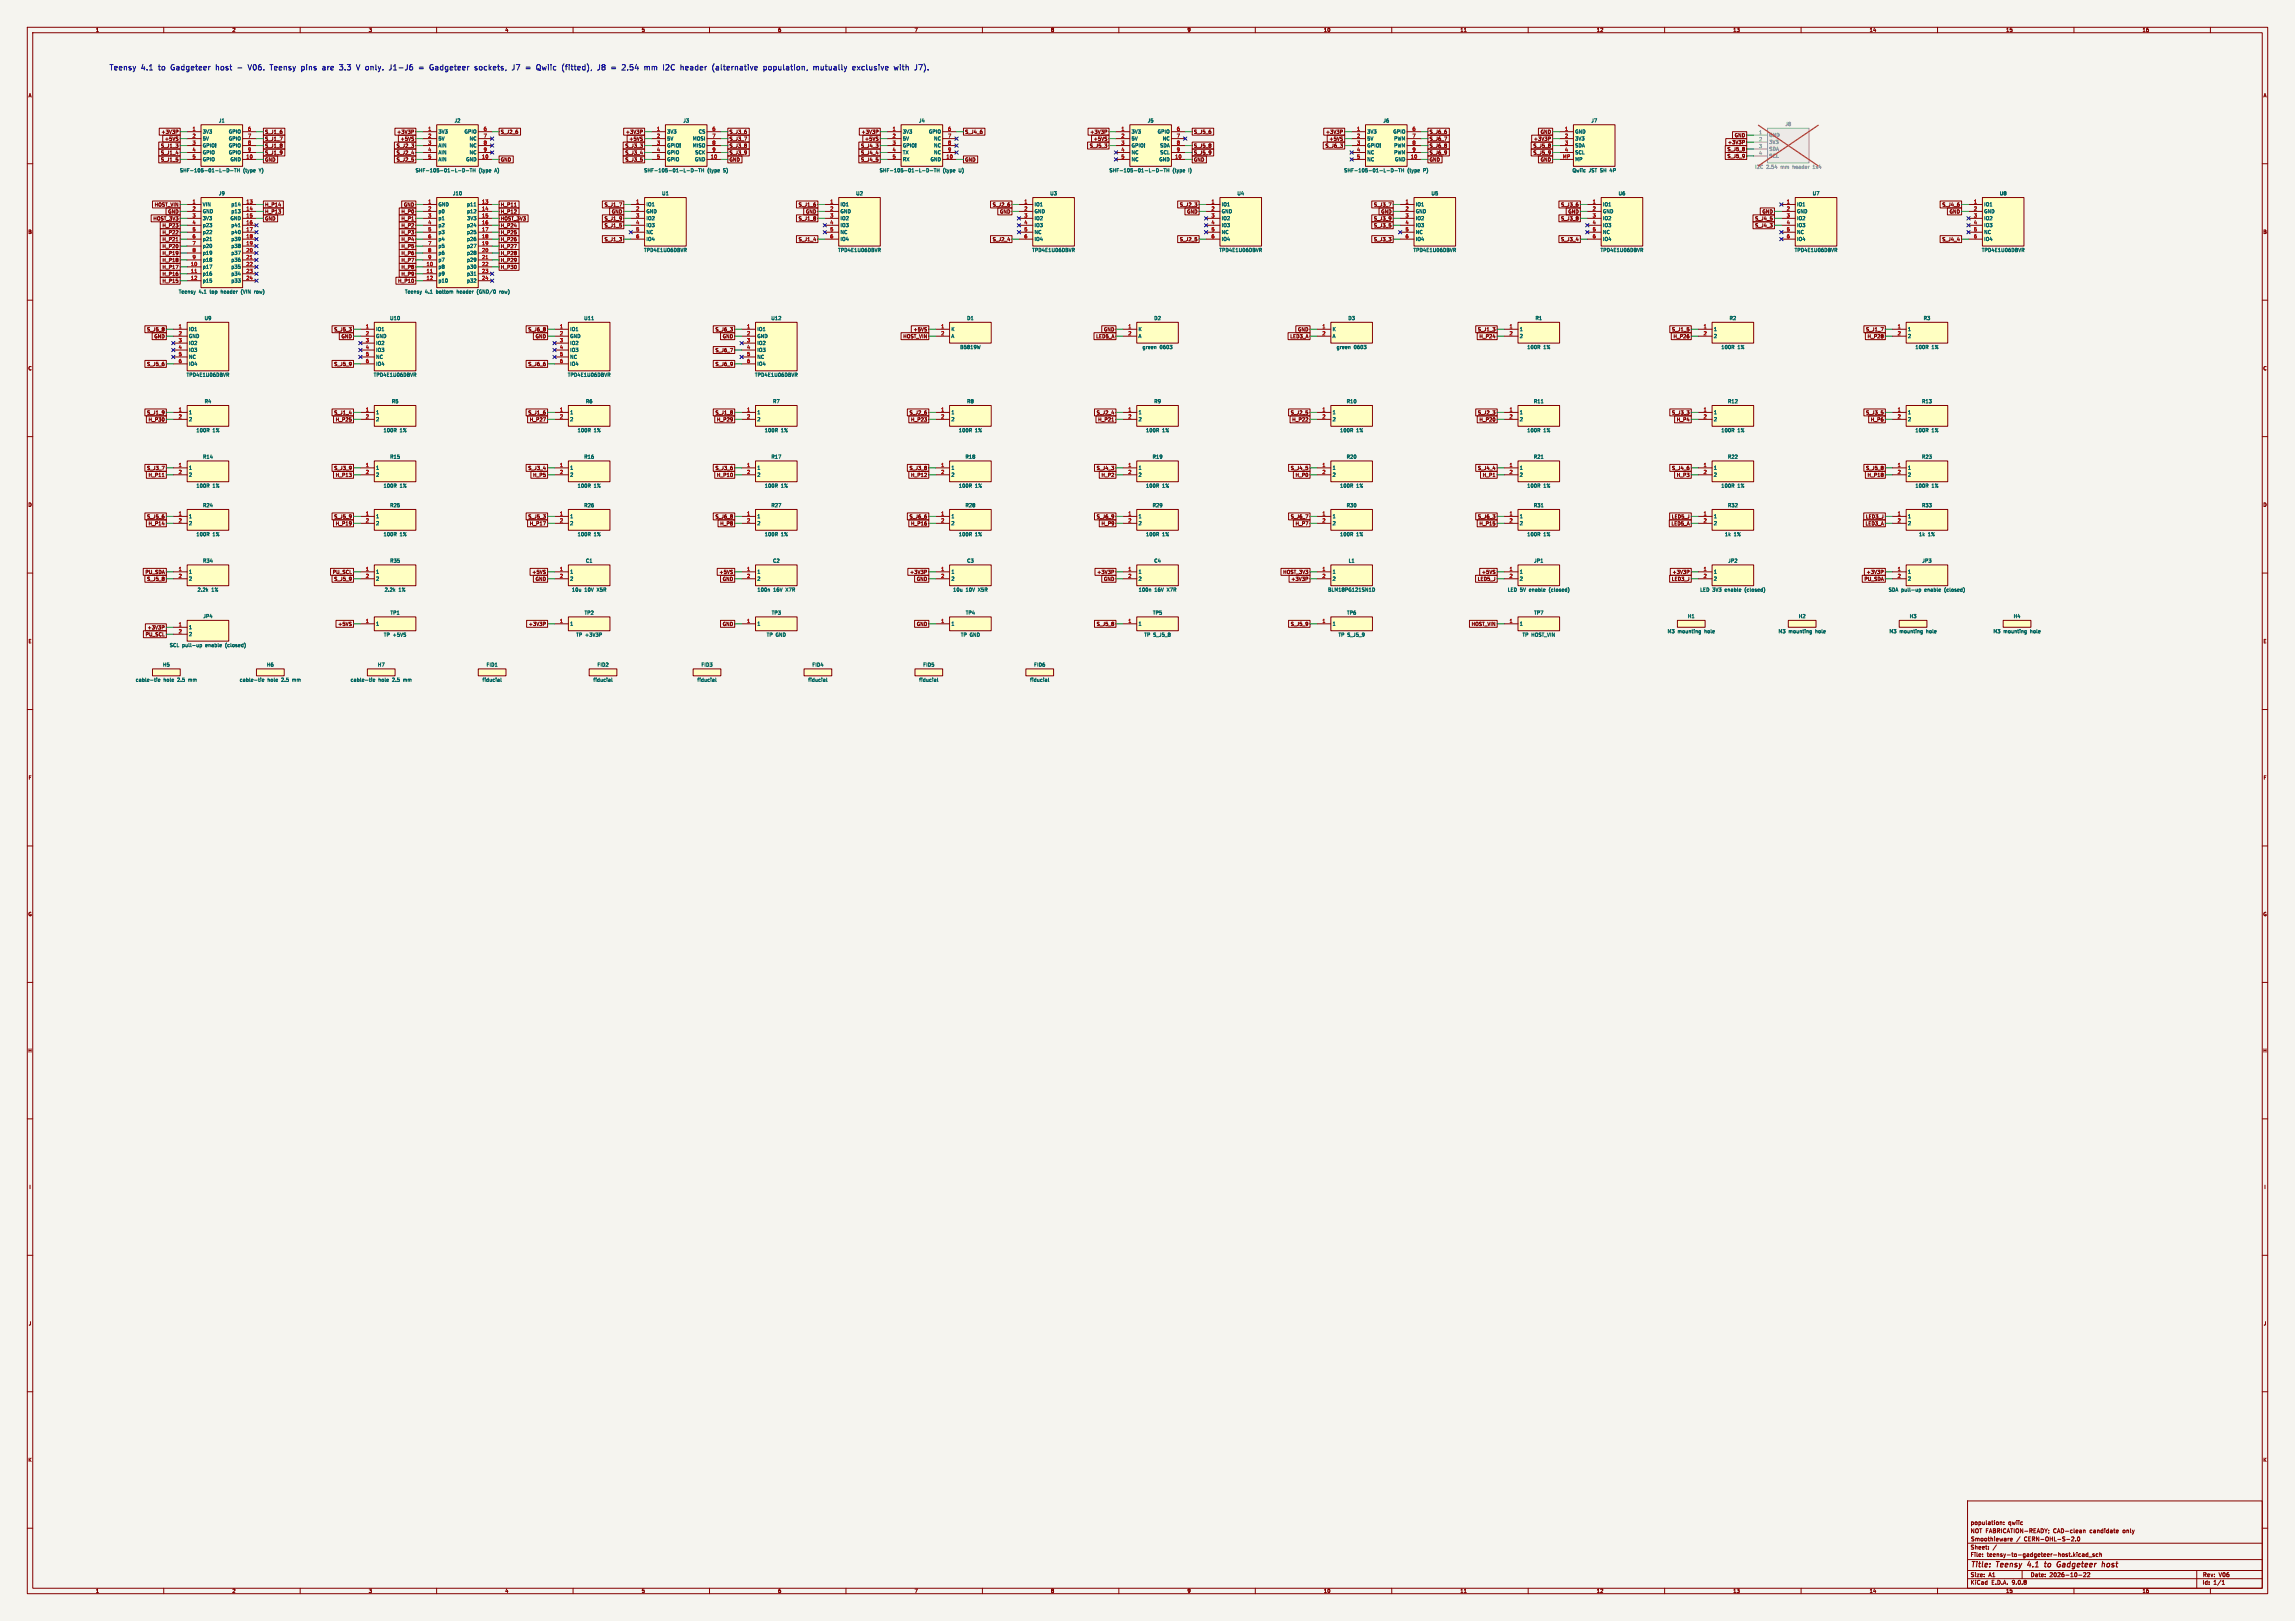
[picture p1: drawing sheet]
<svg xmlns="http://www.w3.org/2000/svg" width="841mm" height="594mm" viewBox="0 0 841 594" stroke-linecap="round" stroke-linejoin="round" font-family="sans-serif">
<defs><g id="words">
<g font-size="2.8" fill="#0000c2">
<text x="40" y="26">Teensy</text>
<text x="51.5" y="26">4.1</text>
<text x="57.8" y="26">to</text>
<text x="62.4" y="26">Gadgeteer</text>
<text x="78.9" y="26">host</text>
<text x="90.9" y="26">V06.</text>
<text x="99" y="26">Teensy</text>
<text x="110.5" y="26">pins</text>
<text x="118.2" y="26">are</text>
<text x="124.6" y="26">3.3</text>
<text x="130.9" y="26">V only.</text>
<text x="142.9" y="26">J1-J6</text>
<text x="153.8" y="26">=</text>
<text x="157.9" y="26">Gadgeteer</text>
<text x="174.4" y="26">sockets,</text>
<text x="188.2" y="26">J7</text>
<text x="193.2" y="26">=</text>
<text x="197.3" y="26">Qwiic</text>
<text x="206.7" y="26">(fitted),</text>
<text x="219.8" y="26">J8</text>
<text x="224.8" y="26">=</text>
<text x="228.8" y="26">2.54</text>
<text x="237.1" y="26">mm</text>
<text x="244" y="26">I2C</text>
<text x="250.4" y="26">header</text>
<text x="262.1" y="26">(alternative</text>
<text x="280.9" y="26">population,</text>
<text x="299.3" y="26">mutually</text>
<text x="313.7" y="26">exclusive</text>
<text x="329" y="26">with</text>
<text x="336.6" y="26">J7).</text>
</g>
<g font-size="2.8" fill="#840000">
<text x="722" y="574.9">Title:</text>
<text x="731.7" y="574.9">Teensy</text>
<text x="743.9" y="574.9">4.1</text>
<text x="751" y="574.9">to</text>
<text x="756.2" y="574.9">Gadgeteer</text>
<text x="773.5" y="574.9">host</text>
</g>
<g font-size="2.1" fill="#840000">
<text x="722" y="562">NOT FABRICATION-READY;</text>
<text x="722" y="559">population:</text>
<text x="735.9" y="559">qwiic</text>
<text x="752.5" y="562">CAD-clean</text>
<text x="766" y="562">candidate</text>
<text x="778.2" y="562">only</text>
<text x="722" y="568">Sheet:</text>
<text x="722" y="565.2">Smoothieware</text>
<text x="739.2" y="565.2">/</text>
<text x="742.6" y="565.2">CERN-OHL-S-2.0</text>
<text x="722" y="570.7">File:</text>
<text x="728.1" y="570.7">teensy-to-gadgeteer-host.kicad_sch</text>
<text x="722" y="580.9">KiCad</text>
<text x="722" y="578.1">Size:</text>
<text x="728.7" y="578.1">A1</text>
<text x="729.7" y="580.9">E.D.A.</text>
<text x="737.3" y="580.9">9.0.8</text>
<text x="744" y="578.1">Date:</text>
<text x="751" y="578.1">2026-10-22</text>
<text x="807" y="578.3">Rev:</text>
<text x="807" y="580.9">Id:</text>
<text x="811.1" y="580.9">1/1</text>
<text x="813.4" y="578.3">V06</text>
</g>
<g font-size="1.8" fill="#840000">
<text x="35" y="11.9">1</text>
<text x="85" y="11.9">2</text>
<text x="135" y="11.9">3</text>
<text x="185" y="11.9">4</text>
<text x="235" y="11.9">5</text>
<text x="285" y="11.9">6</text>
<text x="335" y="11.9">7</text>
<text x="385" y="11.9">8</text>
<text x="435" y="11.9">9</text>
<text x="485" y="11.9">10</text>
<text x="535" y="11.9">11</text>
<text x="585" y="11.9">12</text>
<text x="635" y="11.9">13</text>
<text x="685" y="11.9">14</text>
<text x="735" y="11.9">15</text>
<text x="785" y="11.9">16</text>
<text x="10.3" y="35.9">A</text>
<text x="829.3" y="35.9">A</text>
<text x="59" y="49.2">+3V3P</text>
<text x="60.3" y="51.8">+5VS</text>
<text x="97" y="49.2">S_J1_6</text>
<text x="97" y="51.8">S_J1_7</text>
<text x="145.4" y="49.2">+3V3P</text>
<text x="146.6" y="51.8">+5VS</text>
<text x="183.4" y="49.2">S_J2_6</text>
<text x="229.2" y="49.2">+3V3P</text>
<text x="230.5" y="51.8">+5VS</text>
<text x="267.2" y="49.2">S_J3_6</text>
<text x="267.2" y="51.8">S_J3_7</text>
<text x="315.6" y="49.2">+3V3P</text>
<text x="316.8" y="51.8">+5VS</text>
<text x="353.5" y="49.2">S_J4_6</text>
<text x="399.4" y="49.2">+3V3P</text>
<text x="400.6" y="51.8">+5VS</text>
<text x="437.4" y="49.2">S_J5_6</text>
<text x="485.7" y="49.2">+3V3P</text>
<text x="487" y="51.8">+5VS</text>
<text x="523.7" y="49.2">S_J6_6</text>
<text x="523.7" y="51.8">S_J6_7</text>
<text x="561.9" y="51.8">+3V3P</text>
<text x="564.4" y="49.2">GND</text>
<text x="633.1" y="53">+3V3P</text>
<text x="635.5" y="50.5">GND</text>
<text x="58.8" y="54.3">S_J1_3</text>
<text x="58.8" y="56.8">S_J1_4</text>
<text x="58.8" y="59.4">S_J1_5</text>
<text x="97" y="54.3">S_J1_8</text>
<text x="97" y="56.8">S_J1_9</text>
<text x="97" y="59.4">GND</text>
<text x="145.2" y="54.3">S_J2_3</text>
<text x="145.2" y="56.8">S_J2_4</text>
<text x="145.2" y="59.4">S_J2_5</text>
<text x="183.4" y="59.4">GND</text>
<text x="229" y="54.3">S_J3_3</text>
<text x="229" y="59.4">S_J3_5</text>
<text x="229" y="56.8">S_J3_4</text>
<text x="267.2" y="59.4">GND</text>
<text x="267.2" y="56.8">S_J3_9</text>
<text x="267.2" y="54.3">S_J3_8</text>
<text x="315.4" y="59.4">S_J4_5</text>
<text x="315.4" y="56.8">S_J4_4</text>
<text x="315.4" y="54.3">S_J4_3</text>
<text x="353.5" y="59.4">GND</text>
<text x="399.2" y="54.3">S_J5_3</text>
<text x="437.4" y="59.4">GND</text>
<text x="437.4" y="56.8">S_J5_9</text>
<text x="437.4" y="54.3">S_J5_8</text>
<text x="485.5" y="54.3">S_J6_3</text>
<text x="523.7" y="56.8">S_J6_9</text>
<text x="523.7" y="59.4">GND</text>
<text x="523.7" y="54.3">S_J6_8</text>
<text x="561.7" y="56.8">S_J5_9</text>
<text x="561.7" y="54.3">S_J5_8</text>
<text x="564.4" y="59.4">GND</text>
<text x="632.9" y="55.6">S_J5_8</text>
<text x="632.9" y="58.1">S_J5_9</text>
<text x="56.5" y="75.9">HOST_VIN</text>
<text x="97" y="75.9">H_P14</text>
<text x="147.8" y="75.9">GND</text>
<text x="183.4" y="75.9">H_P11</text>
<text x="221.4" y="75.9">S_J1_7</text>
<text x="292.5" y="75.9">S_J1_6</text>
<text x="363.6" y="75.9">S_J2_6</text>
<text x="432.2" y="75.9">S_J2_3</text>
<text x="503.3" y="75.9">S_J3_7</text>
<text x="571.9" y="75.9">S_J3_6</text>
<text x="711.6" y="75.9">S_J4_6</text>
<text x="56" y="81">HOST_3V3</text>
<text x="59.4" y="83.5">H_P23</text>
<text x="61.5" y="78.4">GND</text>
<text x="97" y="81">GND</text>
<text x="97" y="78.4">H_P13</text>
<text x="146.9" y="83.5">H_P2</text>
<text x="146.9" y="78.4">H_P0</text>
<text x="146.9" y="81">H_P1</text>
<text x="183.4" y="83.5">H_P24</text>
<text x="183.4" y="81">HOST_3V3</text>
<text x="183.4" y="78.4">H_P12</text>
<text x="221.4" y="81">S_J1_9</text>
<text x="221.4" y="83.5">S_J1_5</text>
<text x="224" y="78.4">GND</text>
<text x="292.5" y="81">S_J1_8</text>
<text x="295.2" y="78.4">GND</text>
<text x="366.3" y="78.4">GND</text>
<text x="434.9" y="78.4">GND</text>
<text x="503.3" y="83.5">S_J3_5</text>
<text x="503.3" y="81">S_J3_9</text>
<text x="506" y="78.4">GND</text>
<text x="571.9" y="81">S_J3_8</text>
<text x="574.6" y="78.4">GND</text>
<text x="643" y="83.5">S_J4_3</text>
<text x="643" y="81">S_J4_5</text>
<text x="645.7" y="78.4">GND</text>
<text x="714.3" y="78.4">GND</text>
<text x="10.3" y="85.9">B</text>
<text x="59.4" y="88.6">H_P21</text>
<text x="59.4" y="86">H_P22</text>
<text x="146.9" y="88.6">H_P4</text>
<text x="146.9" y="86">H_P3</text>
<text x="183.4" y="88.6">H_P26</text>
<text x="183.4" y="86">H_P25</text>
<text x="221.4" y="88.6">S_J1_3</text>
<text x="292.5" y="88.6">S_J1_4</text>
<text x="363.6" y="88.6">S_J2_4</text>
<text x="432.2" y="88.6">S_J2_5</text>
<text x="503.3" y="88.6">S_J3_3</text>
<text x="571.9" y="88.6">S_J3_4</text>
<text x="711.6" y="88.6">S_J4_4</text>
<text x="829.2" y="85.9">B</text>
<text x="59.4" y="91.1">H_P20</text>
<text x="59.4" y="93.7">H_P19</text>
<text x="146.9" y="91.1">H_P5</text>
<text x="146.9" y="93.7">H_P6</text>
<text x="183.4" y="93.7">H_P28</text>
<text x="183.4" y="91.1">H_P27</text>
<text x="59.4" y="101.3">H_P16</text>
<text x="59.4" y="98.7">H_P17</text>
<text x="59.4" y="96.2">H_P18</text>
<text x="146.9" y="96.2">H_P7</text>
<text x="146.9" y="98.7">H_P8</text>
<text x="146.9" y="101.3">H_P9</text>
<text x="183.4" y="96.2">H_P29</text>
<text x="183.4" y="98.7">H_P30</text>
<text x="59.4" y="103.8">H_P15</text>
<text x="145.7" y="103.8">H_P10</text>
<text x="53.7" y="121.6">S_J5_8</text>
<text x="56.4" y="124.1">GND</text>
<text x="122.3" y="121.6">S_J5_3</text>
<text x="125" y="124.1">GND</text>
<text x="193.4" y="121.6">S_J6_8</text>
<text x="196.1" y="124.1">GND</text>
<text x="262" y="121.6">S_J6_3</text>
<text x="264.7" y="124.1">GND</text>
<text x="330.9" y="124.1">HOST_VIN</text>
<text x="334.6" y="121.6">+5VS</text>
<text x="401.5" y="124.1">LED5_A</text>
<text x="404.4" y="121.6">GND</text>
<text x="472.7" y="124.1">LED3_A</text>
<text x="475.5" y="121.6">GND</text>
<text x="541.4" y="121.6">S_J1_3</text>
<text x="542" y="124.1">H_P24</text>
<text x="612.5" y="121.6">S_J1_5</text>
<text x="613.1" y="124.1">H_P26</text>
<text x="683.7" y="121.6">S_J1_7</text>
<text x="684.2" y="124.1">H_P28</text>
<text x="262" y="129.2">S_J6_7</text>
<text x="10.3" y="135.9">C</text>
<text x="53.7" y="134.3">S_J5_6</text>
<text x="122.3" y="134.3">S_J5_9</text>
<text x="193.4" y="134.3">S_J6_6</text>
<text x="262" y="134.3">S_J6_9</text>
<text x="829.2" y="135.9">C</text>
<text x="53.7" y="152.1">S_J1_9</text>
<text x="54.3" y="154.6">H_P30</text>
<text x="122.3" y="152.1">S_J1_4</text>
<text x="122.9" y="154.6">H_P25</text>
<text x="193.4" y="152.1">S_J1_6</text>
<text x="194" y="154.6">H_P27</text>
<text x="262" y="152.1">S_J1_8</text>
<text x="262.6" y="154.6">H_P29</text>
<text x="333.1" y="152.1">S_J2_6</text>
<text x="333.7" y="154.6">H_P23</text>
<text x="401.7" y="152.1">S_J2_4</text>
<text x="402.3" y="154.6">H_P21</text>
<text x="472.8" y="152.1">S_J2_5</text>
<text x="473.4" y="154.6">H_P22</text>
<text x="541.4" y="152.1">S_J2_3</text>
<text x="542" y="154.6">H_P20</text>
<text x="612.5" y="152.1">S_J3_3</text>
<text x="614.3" y="154.6">H_P4</text>
<text x="683.7" y="152.1">S_J3_5</text>
<text x="685.4" y="154.6">H_P6</text>
<text x="53.7" y="172.4">S_J3_7</text>
<text x="122.3" y="172.4">S_J3_9</text>
<text x="193.4" y="172.4">S_J3_4</text>
<text x="262" y="172.4">S_J3_6</text>
<text x="333.1" y="172.4">S_J3_8</text>
<text x="401.7" y="172.4">S_J4_3</text>
<text x="472.8" y="172.4">S_J4_5</text>
<text x="541.4" y="172.4">S_J4_4</text>
<text x="612.5" y="172.4">S_J4_6</text>
<text x="683.7" y="172.4">S_J5_8</text>
<text x="54.3" y="174.9">H_P11</text>
<text x="122.9" y="174.9">H_P13</text>
<text x="195.2" y="174.9">H_P5</text>
<text x="262.6" y="174.9">H_P10</text>
<text x="333.7" y="174.9">H_P12</text>
<text x="403.5" y="174.9">H_P2</text>
<text x="474.6" y="174.9">H_P0</text>
<text x="543.2" y="174.9">H_P1</text>
<text x="614.3" y="174.9">H_P3</text>
<text x="684.2" y="174.9">H_P18</text>
<text x="10.3" y="185.9">D</text>
<text x="829.2" y="185.9">D</text>
<text x="53.7" y="190.2">S_J5_6</text>
<text x="122.3" y="190.2">S_J5_9</text>
<text x="193.4" y="190.2">S_J5_3</text>
<text x="262" y="190.2">S_J6_8</text>
<text x="333.1" y="190.2">S_J6_6</text>
<text x="401.7" y="190.2">S_J6_9</text>
<text x="472.8" y="190.2">S_J6_7</text>
<text x="541.4" y="190.2">S_J6_3</text>
<text x="612.5" y="190.2">LED5_J</text>
<text x="683.6" y="190.2">LED3_J</text>
<text x="54.3" y="192.7">H_P14</text>
<text x="122.9" y="192.7">H_P19</text>
<text x="194" y="192.7">H_P17</text>
<text x="263.8" y="192.7">H_P8</text>
<text x="333.7" y="192.7">H_P16</text>
<text x="403.5" y="192.7">H_P9</text>
<text x="474.6" y="192.7">H_P7</text>
<text x="542" y="192.7">H_P15</text>
<text x="612.4" y="192.7">LED5_A</text>
<text x="683.5" y="192.7">LED3_A</text>
<text x="53.1" y="210.5">PU_SDA</text>
<text x="53.7" y="213">S_J5_8</text>
<text x="121.8" y="210.5">PU_SCL</text>
<text x="122.3" y="213">S_J5_9</text>
<text x="194.9" y="210.5">+5VS</text>
<text x="196.1" y="213">GND</text>
<text x="263.5" y="210.5">+5VS</text>
<text x="264.7" y="213">GND</text>
<text x="333.3" y="210.5">+3V3P</text>
<text x="335.8" y="213">GND</text>
<text x="401.9" y="210.5">+3V3P</text>
<text x="404.4" y="213">GND</text>
<text x="470.1" y="210.5">HOST_3V3</text>
<text x="473" y="213">+3V3P</text>
<text x="541.4" y="213">LED5_J</text>
<text x="542.9" y="210.5">+5VS</text>
<text x="612.5" y="213">LED3_J</text>
<text x="612.7" y="210.5">+3V3P</text>
<text x="683.1" y="213">PU_SDA</text>
<text x="683.9" y="210.5">+3V3P</text>
<text x="53.2" y="233.4">PU_SCL</text>
<text x="53.9" y="230.8">+3V3P</text>
<text x="123.8" y="229.6">+5VS</text>
<text x="193.6" y="229.6">+3V3P</text>
<text x="264.7" y="229.6">GND</text>
<text x="335.8" y="229.6">GND</text>
<text x="401.7" y="229.6">S_J5_8</text>
<text x="472.8" y="229.6">S_J5_9</text>
<text x="539.1" y="229.6">HOST_VIN</text>
<text x="10.3" y="235.9">E</text>
<text x="829.3" y="235.9">E</text>
<text x="10.3" y="285.9">F</text>
<text x="829.3" y="285.9">F</text>
<text x="10.3" y="335.9">G</text>
<text x="829.2" y="335.9">G</text>
<text x="10.2" y="385.9">H</text>
<text x="829.2" y="385.9">H</text>
<text x="10.6" y="435.9">I</text>
<text x="829.6" y="435.9">I</text>
<text x="10.4" y="485.9">J</text>
<text x="829.4" y="485.9">J</text>
<text x="10.3" y="535.9">K</text>
<text x="829.2" y="535.9">K</text>
<text x="35" y="583.9">1</text>
<text x="85" y="583.9">2</text>
<text x="135" y="583.9">3</text>
<text x="185" y="583.9">4</text>
<text x="235" y="583.9">5</text>
<text x="285" y="583.9">6</text>
<text x="335" y="583.9">7</text>
<text x="385" y="583.9">8</text>
<text x="435" y="583.9">9</text>
<text x="485" y="583.9">10</text>
<text x="535" y="583.9">11</text>
<text x="585" y="583.9">12</text>
<text x="635" y="583.9">13</text>
<text x="685" y="583.9">14</text>
<text x="735" y="583.9">15</text>
<text x="785" y="583.9">16</text>
</g>
<g font-size="1.8" fill="#006464">
<text x="80.1" y="45.1">J1</text>
<text x="166.4" y="45.1">J2</text>
<text x="250.3" y="45.1">J3</text>
<text x="336.6" y="45.1">J4</text>
<text x="420.4" y="45.1">J5</text>
<text x="506.8" y="45.1">J6</text>
<text x="583" y="45.1">J7</text>
<text x="74.2" y="49.1">3V3</text>
<text x="74.2" y="51.7">5V</text>
<text x="83.7" y="49.1">GPIO</text>
<text x="83.7" y="51.7">GPIO</text>
<text x="160.5" y="49.1">3V3</text>
<text x="160.5" y="51.7">5V</text>
<text x="170.1" y="49.1">GPIO</text>
<text x="171.9" y="51.7">NC</text>
<text x="244.3" y="49.1">3V3</text>
<text x="244.3" y="51.7">5V</text>
<text x="253.8" y="51.7">MOSI</text>
<text x="255.9" y="49.1">CS</text>
<text x="330.7" y="49.1">3V3</text>
<text x="330.7" y="51.7">5V</text>
<text x="340.3" y="49.1">GPIO</text>
<text x="342.1" y="51.7">NC</text>
<text x="414.5" y="49.1">3V3</text>
<text x="414.5" y="51.7">5V</text>
<text x="424.1" y="49.1">GPIO</text>
<text x="425.9" y="51.7">NC</text>
<text x="500.9" y="49.1">3V3</text>
<text x="500.9" y="51.7">5V</text>
<text x="510.4" y="49.1">GPIO</text>
<text x="510.7" y="51.7">PWM</text>
<text x="577.1" y="49.1">GND</text>
<text x="577.1" y="51.7">3V3</text>
<text x="74.2" y="54.2">GPIO!</text>
<text x="74.2" y="56.7">GPIO</text>
<text x="74.2" y="59.3">GPIO</text>
<text x="83.7" y="54.2">GPIO</text>
<text x="83.7" y="56.7">GPIO</text>
<text x="84.3" y="59.3">GND</text>
<text x="160.5" y="54.2">AIN</text>
<text x="160.5" y="56.7">AIN</text>
<text x="160.5" y="59.3">AIN</text>
<text x="170.7" y="59.3">GND</text>
<text x="171.9" y="54.2">NC</text>
<text x="171.9" y="56.7">NC</text>
<text x="244.3" y="54.2">GPIO!</text>
<text x="244.3" y="56.7">GPIO</text>
<text x="244.3" y="59.3">GPIO</text>
<text x="253.8" y="54.2">MISO</text>
<text x="254.5" y="59.3">GND</text>
<text x="254.6" y="56.7">SCK</text>
<text x="330.7" y="54.2">GPIO!</text>
<text x="330.7" y="56.7">TX</text>
<text x="330.7" y="59.3">RX</text>
<text x="340.9" y="59.3">GND</text>
<text x="342.1" y="54.2">NC</text>
<text x="342.1" y="56.7">NC</text>
<text x="414.5" y="54.2">GPIO!</text>
<text x="414.5" y="56.7">NC</text>
<text x="414.5" y="59.3">NC</text>
<text x="424.7" y="59.3">GND</text>
<text x="425" y="54.2">SDA</text>
<text x="425" y="56.7">SCL</text>
<text x="500.9" y="54.2">GPIO!</text>
<text x="500.9" y="56.7">NC</text>
<text x="500.9" y="59.3">NC</text>
<text x="510.7" y="54.2">PWM</text>
<text x="510.7" y="56.7">PWM</text>
<text x="511" y="59.3">GND</text>
<text x="577.1" y="54.2">SDA</text>
<text x="577.1" y="56.7">SCL</text>
<text x="577.1" y="59.3">MP</text>
<text x="65.8" y="63.3">SHF-105-01-L-D-TH</text>
<text x="89.1" y="63.3">(type</text>
<text x="95" y="63.3">Y)</text>
<text x="152.1" y="63.3">SHF-105-01-L-D-TH</text>
<text x="175.5" y="63.3">(type</text>
<text x="181.4" y="63.3">A)</text>
<text x="235.9" y="63.3">SHF-105-01-L-D-TH</text>
<text x="259.2" y="63.3">(type</text>
<text x="265.2" y="63.3">S)</text>
<text x="322.2" y="63.3">SHF-105-01-L-D-TH</text>
<text x="345.5" y="63.3">(type</text>
<text x="351.5" y="63.3">U)</text>
<text x="406.4" y="63.3">SHF-105-01-L-D-TH</text>
<text x="429.7" y="63.3">(type</text>
<text x="435.6" y="63.3">I)</text>
<text x="492.4" y="63.3">SHF-105-01-L-D-TH</text>
<text x="515.7" y="63.3">(type</text>
<text x="521.7" y="63.3">P)</text>
<text x="576.1" y="63.3">Qwiic</text>
<text x="582.2" y="63.3">JST SH</text>
<text x="590.2" y="63.3">4P</text>
<text x="80.1" y="71.8">J9</text>
<text x="165.8" y="71.8">J10</text>
<text x="242.5" y="71.8">U1</text>
<text x="313.6" y="71.8">U2</text>
<text x="384.7" y="71.8">U3</text>
<text x="453.3" y="71.8">U4</text>
<text x="524.4" y="71.8">U5</text>
<text x="593" y="71.8">U6</text>
<text x="664.1" y="71.8">U7</text>
<text x="732.7" y="71.8">U8</text>
<text x="74.2" y="75.8">VIN</text>
<text x="84.6" y="75.8">p14</text>
<text x="160.5" y="75.8">GND</text>
<text x="171" y="75.8">p11</text>
<text x="236.7" y="75.8">IO1</text>
<text x="307.8" y="75.8">IO1</text>
<text x="379" y="75.8">IO1</text>
<text x="447.5" y="75.8">IO1</text>
<text x="518.7" y="75.8">IO1</text>
<text x="587.2" y="75.8">IO1</text>
<text x="658.4" y="75.8">IO1</text>
<text x="726.9" y="75.8">IO1</text>
<text x="74.2" y="78.3">GND</text>
<text x="74.2" y="80.9">3V3</text>
<text x="74.2" y="83.4">p23</text>
<text x="84.3" y="80.9">GND</text>
<text x="84.6" y="78.3">p13</text>
<text x="84.6" y="83.4">p41</text>
<text x="160.5" y="78.3">p0</text>
<text x="160.5" y="80.9">p1</text>
<text x="160.5" y="83.4">p2</text>
<text x="171" y="78.3">p12</text>
<text x="171" y="83.4">p24</text>
<text x="171" y="80.9">3V3</text>
<text x="236.7" y="78.3">GND</text>
<text x="236.7" y="80.9">IO2</text>
<text x="236.7" y="83.4">IO3</text>
<text x="307.8" y="78.3">GND</text>
<text x="307.8" y="80.9">IO2</text>
<text x="307.8" y="83.4">IO3</text>
<text x="379" y="78.3">GND</text>
<text x="379" y="80.9">IO2</text>
<text x="379" y="83.4">IO3</text>
<text x="447.5" y="78.3">GND</text>
<text x="447.5" y="80.9">IO2</text>
<text x="447.5" y="83.4">IO3</text>
<text x="518.7" y="78.3">GND</text>
<text x="518.7" y="80.9">IO2</text>
<text x="518.7" y="83.4">IO3</text>
<text x="587.2" y="78.3">GND</text>
<text x="587.2" y="80.9">IO2</text>
<text x="587.2" y="83.4">IO3</text>
<text x="658.4" y="78.3">GND</text>
<text x="658.4" y="80.9">IO2</text>
<text x="658.4" y="83.4">IO3</text>
<text x="726.9" y="78.3">GND</text>
<text x="726.9" y="80.9">IO2</text>
<text x="726.9" y="83.4">IO3</text>
<text x="74.2" y="86">p22</text>
<text x="74.2" y="88.5">p21</text>
<text x="84.6" y="86">p40</text>
<text x="84.6" y="88.5">p39</text>
<text x="160.5" y="86">p3</text>
<text x="160.5" y="88.5">p4</text>
<text x="171" y="86">p25</text>
<text x="171" y="88.5">p26</text>
<text x="236.7" y="86">NC</text>
<text x="236.7" y="88.5">IO4</text>
<text x="307.8" y="86">NC</text>
<text x="307.8" y="88.5">IO4</text>
<text x="379" y="86">NC</text>
<text x="379" y="88.5">IO4</text>
<text x="447.5" y="86">NC</text>
<text x="447.5" y="88.5">IO4</text>
<text x="518.7" y="86">NC</text>
<text x="518.7" y="88.5">IO4</text>
<text x="587.2" y="86">NC</text>
<text x="587.2" y="88.5">IO4</text>
<text x="658.4" y="86">NC</text>
<text x="658.4" y="88.5">IO4</text>
<text x="726.9" y="86">NC</text>
<text x="726.9" y="88.5">IO4</text>
<text x="74.2" y="91">p20</text>
<text x="74.2" y="93.6">p19</text>
<text x="84.6" y="91">p38</text>
<text x="84.6" y="93.6">p37</text>
<text x="160.5" y="91">p5</text>
<text x="160.5" y="93.6">p6</text>
<text x="171" y="91">p27</text>
<text x="171" y="93.6">p28</text>
<text x="235.9" y="92.5">TPD4E1U06DBVR</text>
<text x="307" y="92.5">TPD4E1U06DBVR</text>
<text x="378.1" y="92.5">TPD4E1U06DBVR</text>
<text x="446.7" y="92.5">TPD4E1U06DBVR</text>
<text x="517.8" y="92.5">TPD4E1U06DBVR</text>
<text x="586.4" y="92.5">TPD4E1U06DBVR</text>
<text x="657.5" y="92.5">TPD4E1U06DBVR</text>
<text x="726.1" y="92.5">TPD4E1U06DBVR</text>
<text x="74.2" y="96.1">p18</text>
<text x="74.2" y="98.7">p17</text>
<text x="74.2" y="101.2">p16</text>
<text x="84.6" y="96.1">p36</text>
<text x="84.6" y="98.7">p35</text>
<text x="84.6" y="101.2">p34</text>
<text x="160.5" y="96.1">p7</text>
<text x="160.5" y="98.7">p8</text>
<text x="160.5" y="101.2">p9</text>
<text x="171" y="96.1">p29</text>
<text x="171" y="98.7">p30</text>
<text x="171" y="101.2">p31</text>
<text x="65.4" y="107.8">Teensy</text>
<text x="72.9" y="107.8">4.1</text>
<text x="74.2" y="103.7">p15</text>
<text x="77" y="107.8">top</text>
<text x="81.2" y="107.8">header</text>
<text x="84.6" y="103.7">p33</text>
<text x="88.8" y="107.8">(VIN</text>
<text x="93.9" y="107.8">row)</text>
<text x="148.3" y="107.8">Teensy</text>
<text x="155.7" y="107.8">4.1</text>
<text x="159.9" y="107.8">bottom</text>
<text x="160.5" y="103.7">p10</text>
<text x="167.7" y="107.8">header</text>
<text x="171" y="103.7">p32</text>
<text x="175.3" y="107.8">(GND/0</text>
<text x="183.7" y="107.8">row)</text>
<text x="74.8" y="117.5">U9</text>
<text x="142.8" y="117.5">U10</text>
<text x="213.9" y="117.5">U11</text>
<text x="282.5" y="117.5">U12</text>
<text x="354.3" y="117.5">D1</text>
<text x="422.8" y="117.5">D2</text>
<text x="494" y="117.5">D3</text>
<text x="562.5" y="117.5">R1</text>
<text x="633.7" y="117.5">R2</text>
<text x="704.8" y="117.5">R3</text>
<text x="69.1" y="121.5">IO1</text>
<text x="69.1" y="124.1">GND</text>
<text x="137.7" y="121.5">IO1</text>
<text x="137.7" y="124.1">GND</text>
<text x="208.8" y="121.5">IO1</text>
<text x="208.8" y="124.1">GND</text>
<text x="277.4" y="121.5">IO1</text>
<text x="277.4" y="124.1">GND</text>
<text x="348.5" y="121.5">K</text>
<text x="348.5" y="124.1">A</text>
<text x="417.1" y="121.5">K</text>
<text x="417.1" y="124.1">A</text>
<text x="488.2" y="121.5">K</text>
<text x="488.2" y="124.1">A</text>
<text x="556.8" y="121.5">1</text>
<text x="556.8" y="124.1">2</text>
<text x="627.9" y="121.5">1</text>
<text x="627.9" y="124.1">2</text>
<text x="699" y="121.5">1</text>
<text x="699" y="124.1">2</text>
<text x="69.1" y="126.6">IO2</text>
<text x="69.1" y="129.1">IO3</text>
<text x="69.1" y="131.7">NC</text>
<text x="137.7" y="126.6">IO2</text>
<text x="137.7" y="129.1">IO3</text>
<text x="137.7" y="131.7">NC</text>
<text x="208.8" y="126.6">IO2</text>
<text x="208.8" y="129.1">IO3</text>
<text x="208.8" y="131.7">NC</text>
<text x="277.4" y="126.6">IO2</text>
<text x="277.4" y="129.1">IO3</text>
<text x="277.4" y="131.7">NC</text>
<text x="351.7" y="128.1">B5819W</text>
<text x="418.5" y="128.1">green</text>
<text x="425" y="128.1">0603</text>
<text x="489.7" y="128.1">green</text>
<text x="496.1" y="128.1">0603</text>
<text x="559.5" y="128.1">100R</text>
<text x="565.6" y="128.1">1%</text>
<text x="630.6" y="128.1">100R</text>
<text x="636.7" y="128.1">1%</text>
<text x="701.8" y="128.1">100R</text>
<text x="707.8" y="128.1">1%</text>
<text x="69.1" y="134.2">IO4</text>
<text x="137.7" y="134.2">IO4</text>
<text x="208.8" y="134.2">IO4</text>
<text x="277.4" y="134.2">IO4</text>
<text x="68.2" y="138.3">TPD4E1U06DBVR</text>
<text x="136.8" y="138.3">TPD4E1U06DBVR</text>
<text x="207.9" y="138.3">TPD4E1U06DBVR</text>
<text x="276.5" y="138.3">TPD4E1U06DBVR</text>
<text x="74.9" y="148">R4</text>
<text x="143.4" y="148">R5</text>
<text x="214.6" y="148">R6</text>
<text x="283.1" y="148">R7</text>
<text x="354.3" y="148">R8</text>
<text x="422.8" y="148">R9</text>
<text x="493.4" y="148">R10</text>
<text x="561.9" y="148">R11</text>
<text x="633.1" y="148">R12</text>
<text x="704.2" y="148">R13</text>
<text x="69.1" y="152">1</text>
<text x="69.1" y="154.5">2</text>
<text x="137.7" y="152">1</text>
<text x="137.7" y="154.5">2</text>
<text x="208.8" y="152">1</text>
<text x="208.8" y="154.5">2</text>
<text x="277.4" y="152">1</text>
<text x="277.4" y="154.5">2</text>
<text x="348.5" y="152">1</text>
<text x="348.5" y="154.5">2</text>
<text x="417.1" y="152">1</text>
<text x="417.1" y="154.5">2</text>
<text x="488.2" y="152">1</text>
<text x="488.2" y="154.5">2</text>
<text x="556.8" y="152">1</text>
<text x="556.8" y="154.5">2</text>
<text x="627.9" y="152">1</text>
<text x="627.9" y="154.5">2</text>
<text x="699" y="152">1</text>
<text x="699" y="154.5">2</text>
<text x="71.8" y="158.6">100R</text>
<text x="77.9" y="158.6">1%</text>
<text x="140.4" y="158.6">100R</text>
<text x="146.5" y="158.6">1%</text>
<text x="211.5" y="158.6">100R</text>
<text x="217.6" y="158.6">1%</text>
<text x="280.1" y="158.6">100R</text>
<text x="286.2" y="158.6">1%</text>
<text x="351.2" y="158.6">100R</text>
<text x="357.3" y="158.6">1%</text>
<text x="419.8" y="158.6">100R</text>
<text x="425.9" y="158.6">1%</text>
<text x="490.9" y="158.6">100R</text>
<text x="497" y="158.6">1%</text>
<text x="559.5" y="158.6">100R</text>
<text x="565.6" y="158.6">1%</text>
<text x="630.6" y="158.6">100R</text>
<text x="636.7" y="158.6">1%</text>
<text x="701.8" y="158.6">100R</text>
<text x="707.8" y="158.6">1%</text>
<text x="69.1" y="172.3">1</text>
<text x="74.3" y="168.3">R14</text>
<text x="137.7" y="172.3">1</text>
<text x="142.8" y="168.3">R15</text>
<text x="208.8" y="172.3">1</text>
<text x="214" y="168.3">R16</text>
<text x="277.4" y="172.3">1</text>
<text x="282.5" y="168.3">R17</text>
<text x="348.5" y="172.3">1</text>
<text x="353.7" y="168.3">R18</text>
<text x="417.1" y="172.3">1</text>
<text x="422.2" y="168.3">R19</text>
<text x="488.2" y="172.3">1</text>
<text x="493.4" y="168.3">R20</text>
<text x="556.8" y="172.3">1</text>
<text x="561.9" y="168.3">R21</text>
<text x="627.9" y="172.3">1</text>
<text x="633.1" y="168.3">R22</text>
<text x="699" y="172.3">1</text>
<text x="704.2" y="168.3">R23</text>
<text x="69.1" y="174.9">2</text>
<text x="71.8" y="178.9">100R</text>
<text x="77.9" y="178.9">1%</text>
<text x="137.7" y="174.9">2</text>
<text x="140.4" y="178.9">100R</text>
<text x="146.5" y="178.9">1%</text>
<text x="208.8" y="174.9">2</text>
<text x="211.5" y="178.9">100R</text>
<text x="217.6" y="178.9">1%</text>
<text x="277.4" y="174.9">2</text>
<text x="280.1" y="178.9">100R</text>
<text x="286.2" y="178.9">1%</text>
<text x="348.5" y="174.9">2</text>
<text x="351.2" y="178.9">100R</text>
<text x="357.3" y="178.9">1%</text>
<text x="417.1" y="174.9">2</text>
<text x="419.8" y="178.9">100R</text>
<text x="425.9" y="178.9">1%</text>
<text x="488.2" y="174.9">2</text>
<text x="490.9" y="178.9">100R</text>
<text x="497" y="178.9">1%</text>
<text x="556.8" y="174.9">2</text>
<text x="559.5" y="178.9">100R</text>
<text x="565.6" y="178.9">1%</text>
<text x="627.9" y="174.9">2</text>
<text x="630.6" y="178.9">100R</text>
<text x="636.7" y="178.9">1%</text>
<text x="699" y="174.9">2</text>
<text x="701.8" y="178.9">100R</text>
<text x="707.8" y="178.9">1%</text>
<text x="69.1" y="190.1">1</text>
<text x="74.3" y="186.1">R24</text>
<text x="137.7" y="190.1">1</text>
<text x="142.8" y="186.1">R25</text>
<text x="208.8" y="190.1">1</text>
<text x="214" y="186.1">R26</text>
<text x="277.4" y="190.1">1</text>
<text x="282.5" y="186.1">R27</text>
<text x="348.5" y="190.1">1</text>
<text x="353.7" y="186.1">R28</text>
<text x="417.1" y="190.1">1</text>
<text x="422.2" y="186.1">R29</text>
<text x="488.2" y="190.1">1</text>
<text x="493.4" y="186.1">R30</text>
<text x="556.8" y="190.1">1</text>
<text x="561.9" y="186.1">R31</text>
<text x="627.9" y="190.1">1</text>
<text x="633.1" y="186.1">R32</text>
<text x="699" y="190.1">1</text>
<text x="704.2" y="186.1">R33</text>
<text x="69.1" y="192.6">2</text>
<text x="71.8" y="196.7">100R</text>
<text x="77.9" y="196.7">1%</text>
<text x="137.7" y="192.6">2</text>
<text x="140.4" y="196.7">100R</text>
<text x="146.5" y="196.7">1%</text>
<text x="208.8" y="192.6">2</text>
<text x="211.5" y="196.7">100R</text>
<text x="217.6" y="196.7">1%</text>
<text x="277.4" y="192.6">2</text>
<text x="280.1" y="196.7">100R</text>
<text x="286.2" y="196.7">1%</text>
<text x="348.5" y="192.6">2</text>
<text x="351.2" y="196.7">100R</text>
<text x="357.3" y="196.7">1%</text>
<text x="417.1" y="192.6">2</text>
<text x="419.8" y="196.7">100R</text>
<text x="425.9" y="196.7">1%</text>
<text x="488.2" y="192.6">2</text>
<text x="490.9" y="196.7">100R</text>
<text x="497" y="196.7">1%</text>
<text x="556.8" y="192.6">2</text>
<text x="559.5" y="196.7">100R</text>
<text x="565.6" y="196.7">1%</text>
<text x="627.9" y="192.6">2</text>
<text x="632" y="196.7">1k</text>
<text x="635.4" y="196.7">1%</text>
<text x="699" y="192.6">2</text>
<text x="703.1" y="196.7">1k</text>
<text x="706.5" y="196.7">1%</text>
<text x="74.3" y="206.4">R34</text>
<text x="142.8" y="206.4">R35</text>
<text x="214.6" y="206.4">C1</text>
<text x="283.1" y="206.4">C2</text>
<text x="354.3" y="206.4">C3</text>
<text x="422.8" y="206.4">C4</text>
<text x="494.1" y="206.4">L1</text>
<text x="562.1" y="206.4">JP1</text>
<text x="633.2" y="206.4">JP2</text>
<text x="704.3" y="206.4">JP3</text>
<text x="69.1" y="210.4">1</text>
<text x="69.1" y="213">2</text>
<text x="137.7" y="210.4">1</text>
<text x="137.7" y="213">2</text>
<text x="208.8" y="210.4">1</text>
<text x="208.8" y="213">2</text>
<text x="277.4" y="210.4">1</text>
<text x="277.4" y="213">2</text>
<text x="348.5" y="210.4">1</text>
<text x="348.5" y="213">2</text>
<text x="417.1" y="210.4">1</text>
<text x="417.1" y="213">2</text>
<text x="488.2" y="210.4">1</text>
<text x="488.2" y="213">2</text>
<text x="556.8" y="210.4">1</text>
<text x="556.8" y="213">2</text>
<text x="627.9" y="210.4">1</text>
<text x="627.9" y="213">2</text>
<text x="699" y="210.4">1</text>
<text x="699" y="213">2</text>
<text x="72.3" y="217">2.2k</text>
<text x="77.5" y="217">1%</text>
<text x="140.8" y="217">2.2k</text>
<text x="146.1" y="217">1%</text>
<text x="209.4" y="217">10u</text>
<text x="214.2" y="217">10V</text>
<text x="218.9" y="217">X5R</text>
<text x="277.4" y="217">100n</text>
<text x="283.4" y="217">16V</text>
<text x="288.1" y="217">X7R</text>
<text x="349.1" y="217">10u</text>
<text x="353.9" y="217">10V</text>
<text x="358.6" y="217">X5R</text>
<text x="417.1" y="217">100n</text>
<text x="423.1" y="217">16V</text>
<text x="427.8" y="217">X7R</text>
<text x="486.5" y="217">BLM18PG121SN1D</text>
<text x="552.4" y="217">LED 5V</text>
<text x="560.5" y="217">enable</text>
<text x="567.9" y="217">(closed)</text>
<text x="622.9" y="217">LED 3V3</text>
<text x="632.2" y="217">enable</text>
<text x="639.7" y="217">(closed)</text>
<text x="692" y="217">SDA pull-up</text>
<text x="705.4" y="217">enable</text>
<text x="712.8" y="217">(closed)</text>
<text x="74.4" y="226.7">JP4</text>
<text x="143" y="225.4">TP1</text>
<text x="214.1" y="225.4">TP2</text>
<text x="282.7" y="225.4">TP3</text>
<text x="353.8" y="225.4">TP4</text>
<text x="422.4" y="225.4">TP5</text>
<text x="493.5" y="225.4">TP6</text>
<text x="562.1" y="225.4">TP7</text>
<text x="618.4" y="226.7">H1</text>
<text x="659" y="226.7">H2</text>
<text x="699.7" y="226.7">H3</text>
<text x="737.8" y="226.7">H4</text>
<text x="69.1" y="230.7">1</text>
<text x="69.1" y="233.3">2</text>
<text x="137.7" y="229.5">1</text>
<text x="140.5" y="233.5">TP +5VS</text>
<text x="208.8" y="229.5">1</text>
<text x="211" y="233.5">TP +3V3P</text>
<text x="277.4" y="229.5">1</text>
<text x="280.8" y="233.5">TP GND</text>
<text x="348.5" y="229.5">1</text>
<text x="352" y="233.5">TP GND</text>
<text x="417.1" y="229.5">1</text>
<text x="419.2" y="233.5">TP S_J5_8</text>
<text x="488.2" y="229.5">1</text>
<text x="490.3" y="233.5">TP S_J5_9</text>
<text x="556.8" y="229.5">1</text>
<text x="557.8" y="233.5">TP HOST_VIN</text>
<text x="611" y="232.2">M3</text>
<text x="614.8" y="232.2">mounting</text>
<text x="624.7" y="232.2">hole</text>
<text x="651.6" y="232.2">M3</text>
<text x="655.4" y="232.2">mounting</text>
<text x="665.4" y="232.2">hole</text>
<text x="692.2" y="232.2">M3</text>
<text x="696.1" y="232.2">mounting</text>
<text x="706" y="232.2">hole</text>
<text x="730.3" y="232.2">M3</text>
<text x="734.2" y="232.2">mounting</text>
<text x="744.1" y="232.2">hole</text>
<text x="62.1" y="237.3">SCL pull-up</text>
<text x="75.4" y="237.3">enable</text>
<text x="82.9" y="237.3">(closed)</text>
<text x="59.6" y="244.5">H5</text>
<text x="97.7" y="244.5">H6</text>
<text x="138.3" y="244.5">H7</text>
<text x="178.2" y="244.5">FID1</text>
<text x="218.8" y="244.5">FID2</text>
<text x="256.9" y="244.5">FID3</text>
<text x="297.5" y="244.5">FID4</text>
<text x="338.2" y="244.5">FID5</text>
<text x="378.8" y="244.5">FID6</text>
<text x="49.6" y="250">cable-tie</text>
<text x="59.9" y="250">hole</text>
<text x="65.1" y="250">2.5</text>
<text x="69.3" y="250">mm</text>
<text x="87.7" y="250">cable-tie</text>
<text x="98" y="250">hole</text>
<text x="103.2" y="250">2.5</text>
<text x="107.4" y="250">mm</text>
<text x="128.3" y="250">cable-tie</text>
<text x="138.7" y="250">hole</text>
<text x="143.9" y="250">2.5</text>
<text x="148.1" y="250">mm</text>
<text x="176.7" y="250">fiducial</text>
<text x="217.3" y="250">fiducial</text>
<text x="255.4" y="250">fiducial</text>
<text x="296.1" y="250">fiducial</text>
<text x="336.7" y="250">fiducial</text>
<text x="377.3" y="250">fiducial</text>
</g>
<g font-size="1.8" fill="#939391">
<text x="654.1" y="46.4">J8</text>
<text x="648.2" y="50.4">GND</text>
<text x="648.2" y="52.9">3V3</text>
<text x="648.2" y="55.5">SDA</text>
<text x="648.2" y="58">SCL</text>
<text x="643" y="62.1">I2C</text>
<text x="647.3" y="62.1">2.54</text>
<text x="652.7" y="62.1">mm</text>
<text x="657.2" y="62.1">header</text>
<text x="664.8" y="62.1">1x4</text>
</g>
<g font-size="1.8" fill="#a90000">
<text x="70.4" y="48">1</text>
<text x="70.4" y="50.5">2</text>
<text x="70.4" y="53.1">3</text>
<text x="90.7" y="48">6</text>
<text x="90.7" y="50.5">7</text>
<text x="90.7" y="53.1">8</text>
<text x="156.8" y="48">1</text>
<text x="156.8" y="50.5">2</text>
<text x="156.8" y="53.1">3</text>
<text x="177.1" y="48">6</text>
<text x="177.1" y="50.5">7</text>
<text x="177.1" y="53.1">8</text>
<text x="240.6" y="48">1</text>
<text x="240.6" y="50.5">2</text>
<text x="240.6" y="53.1">3</text>
<text x="260.9" y="48">6</text>
<text x="260.9" y="50.5">7</text>
<text x="260.9" y="53.1">8</text>
<text x="327" y="48">1</text>
<text x="327" y="50.5">2</text>
<text x="327" y="53.1">3</text>
<text x="347.3" y="48">6</text>
<text x="347.3" y="50.5">7</text>
<text x="347.3" y="53.1">8</text>
<text x="410.8" y="48">1</text>
<text x="410.8" y="50.5">2</text>
<text x="410.8" y="53.1">3</text>
<text x="431.1" y="48">6</text>
<text x="431.1" y="50.5">7</text>
<text x="431.1" y="53.1">8</text>
<text x="497.1" y="48">1</text>
<text x="497.1" y="50.5">2</text>
<text x="497.1" y="53.1">3</text>
<text x="517.5" y="48">6</text>
<text x="517.5" y="50.5">7</text>
<text x="517.5" y="53.1">8</text>
<text x="573.3" y="48">1</text>
<text x="573.3" y="50.5">2</text>
<text x="573.3" y="53.1">3</text>
<text x="70.4" y="55.6">4</text>
<text x="70.4" y="58.2">5</text>
<text x="90.1" y="58.2">10</text>
<text x="90.7" y="55.6">9</text>
<text x="156.8" y="55.6">4</text>
<text x="156.8" y="58.2">5</text>
<text x="176.5" y="58.2">10</text>
<text x="177.1" y="55.6">9</text>
<text x="240.6" y="55.6">4</text>
<text x="240.6" y="58.2">5</text>
<text x="260.3" y="58.2">10</text>
<text x="260.9" y="55.6">9</text>
<text x="327" y="55.6">4</text>
<text x="327" y="58.2">5</text>
<text x="346.7" y="58.2">10</text>
<text x="347.3" y="55.6">9</text>
<text x="410.8" y="55.6">4</text>
<text x="410.8" y="58.2">5</text>
<text x="430.5" y="58.2">10</text>
<text x="431.1" y="55.6">9</text>
<text x="497.1" y="55.6">4</text>
<text x="497.1" y="58.2">5</text>
<text x="516.8" y="58.2">10</text>
<text x="517.5" y="55.6">9</text>
<text x="572.6" y="58.2">MP</text>
<text x="573.3" y="55.6">4</text>
<text x="70.4" y="74.7">1</text>
<text x="70.4" y="77.2">2</text>
<text x="90.1" y="74.7">13</text>
<text x="90.1" y="77.2">14</text>
<text x="156.8" y="74.7">1</text>
<text x="156.8" y="77.2">2</text>
<text x="176.5" y="74.7">13</text>
<text x="176.5" y="77.2">14</text>
<text x="233" y="74.7">1</text>
<text x="233" y="77.2">2</text>
<text x="304.1" y="74.7">1</text>
<text x="304.1" y="77.2">2</text>
<text x="375.2" y="74.7">1</text>
<text x="375.2" y="77.2">2</text>
<text x="443.8" y="74.7">1</text>
<text x="443.8" y="77.2">2</text>
<text x="514.9" y="74.7">1</text>
<text x="514.9" y="77.2">2</text>
<text x="583.5" y="74.7">1</text>
<text x="583.5" y="77.2">2</text>
<text x="654.6" y="74.7">1</text>
<text x="654.6" y="77.2">2</text>
<text x="723.2" y="74.7">1</text>
<text x="723.2" y="77.2">2</text>
<text x="70.4" y="79.8">3</text>
<text x="70.4" y="82.3">4</text>
<text x="90.1" y="79.8">15</text>
<text x="90.1" y="82.3">16</text>
<text x="156.8" y="79.8">3</text>
<text x="156.8" y="82.3">4</text>
<text x="176.5" y="79.8">15</text>
<text x="176.5" y="82.3">16</text>
<text x="233" y="79.8">3</text>
<text x="233" y="82.3">4</text>
<text x="304.1" y="79.8">3</text>
<text x="304.1" y="82.3">4</text>
<text x="375.2" y="79.8">3</text>
<text x="375.2" y="82.3">4</text>
<text x="443.8" y="79.8">3</text>
<text x="443.8" y="82.3">4</text>
<text x="514.9" y="79.8">3</text>
<text x="514.9" y="82.3">4</text>
<text x="583.5" y="79.8">3</text>
<text x="583.5" y="82.3">4</text>
<text x="654.6" y="79.8">3</text>
<text x="654.6" y="82.3">4</text>
<text x="723.2" y="79.8">3</text>
<text x="723.2" y="82.3">4</text>
<text x="70.4" y="84.8">5</text>
<text x="70.4" y="87.4">6</text>
<text x="70.4" y="89.9">7</text>
<text x="90.1" y="84.8">17</text>
<text x="90.1" y="87.4">18</text>
<text x="90.1" y="89.9">19</text>
<text x="156.8" y="84.8">5</text>
<text x="156.8" y="87.4">6</text>
<text x="156.8" y="89.9">7</text>
<text x="176.5" y="84.8">17</text>
<text x="176.5" y="87.4">18</text>
<text x="176.5" y="89.9">19</text>
<text x="233" y="84.8">5</text>
<text x="233" y="87.4">6</text>
<text x="304.1" y="84.8">5</text>
<text x="304.1" y="87.4">6</text>
<text x="375.2" y="84.8">5</text>
<text x="375.2" y="87.4">6</text>
<text x="443.8" y="84.8">5</text>
<text x="443.8" y="87.4">6</text>
<text x="514.9" y="84.8">5</text>
<text x="514.9" y="87.4">6</text>
<text x="583.5" y="84.8">5</text>
<text x="583.5" y="87.4">6</text>
<text x="654.6" y="84.8">5</text>
<text x="654.6" y="87.4">6</text>
<text x="723.2" y="84.8">5</text>
<text x="723.2" y="87.4">6</text>
<text x="70.4" y="92.5">8</text>
<text x="70.4" y="95">9</text>
<text x="90.1" y="92.5">20</text>
<text x="90.1" y="95">21</text>
<text x="156.8" y="92.5">8</text>
<text x="156.8" y="95">9</text>
<text x="176.5" y="92.5">20</text>
<text x="176.5" y="95">21</text>
<text x="69.8" y="97.5">10</text>
<text x="69.8" y="100.1">11</text>
<text x="90.1" y="97.5">22</text>
<text x="90.1" y="100.1">23</text>
<text x="156.2" y="97.5">10</text>
<text x="156.2" y="100.1">11</text>
<text x="176.5" y="97.5">22</text>
<text x="176.5" y="100.1">23</text>
<text x="69.8" y="102.6">12</text>
<text x="90.1" y="102.6">24</text>
<text x="156.2" y="102.6">12</text>
<text x="176.5" y="102.6">24</text>
<text x="65.3" y="120.4">1</text>
<text x="65.3" y="122.9">2</text>
<text x="65.3" y="125.5">3</text>
<text x="133.9" y="120.4">1</text>
<text x="133.9" y="122.9">2</text>
<text x="133.9" y="125.5">3</text>
<text x="205" y="120.4">1</text>
<text x="205" y="122.9">2</text>
<text x="205" y="125.5">3</text>
<text x="273.6" y="120.4">1</text>
<text x="273.6" y="122.9">2</text>
<text x="273.6" y="125.5">3</text>
<text x="344.7" y="120.4">1</text>
<text x="344.7" y="122.9">2</text>
<text x="413.3" y="120.4">1</text>
<text x="413.3" y="122.9">2</text>
<text x="484.4" y="120.4">1</text>
<text x="484.4" y="122.9">2</text>
<text x="553" y="120.4">1</text>
<text x="553" y="122.9">2</text>
<text x="624.1" y="120.4">1</text>
<text x="624.1" y="122.9">2</text>
<text x="695.3" y="120.4">1</text>
<text x="695.3" y="122.9">2</text>
<text x="65.3" y="128">4</text>
<text x="65.3" y="130.6">5</text>
<text x="133.9" y="128">4</text>
<text x="133.9" y="130.6">5</text>
<text x="205" y="128">4</text>
<text x="205" y="130.6">5</text>
<text x="273.6" y="128">4</text>
<text x="273.6" y="130.6">5</text>
<text x="65.3" y="133.1">6</text>
<text x="133.9" y="133.1">6</text>
<text x="205" y="133.1">6</text>
<text x="273.6" y="133.1">6</text>
<text x="65.3" y="150.9">1</text>
<text x="65.3" y="153.4">2</text>
<text x="133.9" y="150.9">1</text>
<text x="133.9" y="153.4">2</text>
<text x="205" y="150.9">1</text>
<text x="205" y="153.4">2</text>
<text x="273.6" y="150.9">1</text>
<text x="273.6" y="153.4">2</text>
<text x="344.7" y="150.9">1</text>
<text x="344.7" y="153.4">2</text>
<text x="413.3" y="150.9">1</text>
<text x="413.3" y="153.4">2</text>
<text x="484.4" y="150.9">1</text>
<text x="484.4" y="153.4">2</text>
<text x="553" y="150.9">1</text>
<text x="553" y="153.4">2</text>
<text x="624.1" y="150.9">1</text>
<text x="624.1" y="153.4">2</text>
<text x="695.3" y="150.9">1</text>
<text x="695.3" y="153.4">2</text>
<text x="65.3" y="171.2">1</text>
<text x="65.3" y="173.7">2</text>
<text x="133.9" y="171.2">1</text>
<text x="133.9" y="173.7">2</text>
<text x="205" y="171.2">1</text>
<text x="205" y="173.7">2</text>
<text x="273.6" y="171.2">1</text>
<text x="273.6" y="173.7">2</text>
<text x="344.7" y="171.2">1</text>
<text x="344.7" y="173.7">2</text>
<text x="413.3" y="171.2">1</text>
<text x="413.3" y="173.7">2</text>
<text x="484.4" y="171.2">1</text>
<text x="484.4" y="173.7">2</text>
<text x="553" y="171.2">1</text>
<text x="553" y="173.7">2</text>
<text x="624.1" y="171.2">1</text>
<text x="624.1" y="173.7">2</text>
<text x="695.3" y="171.2">1</text>
<text x="695.3" y="173.7">2</text>
<text x="65.3" y="189">1</text>
<text x="65.3" y="191.5">2</text>
<text x="133.9" y="189">1</text>
<text x="133.9" y="191.5">2</text>
<text x="205" y="189">1</text>
<text x="205" y="191.5">2</text>
<text x="273.6" y="189">1</text>
<text x="273.6" y="191.5">2</text>
<text x="344.7" y="189">1</text>
<text x="344.7" y="191.5">2</text>
<text x="413.3" y="189">1</text>
<text x="413.3" y="191.5">2</text>
<text x="484.4" y="189">1</text>
<text x="484.4" y="191.5">2</text>
<text x="553" y="189">1</text>
<text x="553" y="191.5">2</text>
<text x="624.1" y="189">1</text>
<text x="624.1" y="191.5">2</text>
<text x="695.3" y="189">1</text>
<text x="695.3" y="191.5">2</text>
<text x="65.3" y="209.3">1</text>
<text x="133.9" y="209.3">1</text>
<text x="205" y="209.3">1</text>
<text x="273.6" y="209.3">1</text>
<text x="344.7" y="209.3">1</text>
<text x="413.3" y="209.3">1</text>
<text x="484.4" y="209.3">1</text>
<text x="553" y="209.3">1</text>
<text x="624.1" y="209.3">1</text>
<text x="695.3" y="209.3">1</text>
<text x="65.3" y="211.8">2</text>
<text x="133.9" y="211.8">2</text>
<text x="205" y="211.8">2</text>
<text x="273.6" y="211.8">2</text>
<text x="344.7" y="211.8">2</text>
<text x="413.3" y="211.8">2</text>
<text x="484.4" y="211.8">2</text>
<text x="553" y="211.8">2</text>
<text x="624.1" y="211.8">2</text>
<text x="695.3" y="211.8">2</text>
<text x="65.3" y="229.6">1</text>
<text x="65.3" y="232.2">2</text>
<text x="133.9" y="228.3">1</text>
<text x="205" y="228.3">1</text>
<text x="273.6" y="228.3">1</text>
<text x="344.7" y="228.3">1</text>
<text x="413.3" y="228.3">1</text>
<text x="484.4" y="228.3">1</text>
<text x="553" y="228.3">1</text>
</g>
<g font-size="1.8" fill="#a5a4a2">
<text x="644.5" y="49.3">1</text>
<text x="644.5" y="51.8">2</text>
<text x="644.5" y="54.4">3</text>
<text x="644.5" y="56.9">4</text>
</g>
</g></defs>
<path d="M0 0h841v594h-841z" fill="#f5f4ef" stroke="#f5f4ef" stroke-width=".37"/>
<g fill="none" stroke="#840000" stroke-width=".37">
<path d="M10 10h821v574h-821zM12 12h817v570h-817zM60 10v2M110 10v2M160 10v2M210 10v2M260 10v2M310 10v2M360 10v2M410 10v2M460 10v2M510 10v2"/>
<path d="M536.6 11.6h.7M560 10v2M610 10v2M660 10v2M710 10v2M760 10v2M810 10v2M10 60h2M829 60h2M10 110h2M829 110h2M10 160h2"/>
<path d="M829 160h2M10 210h2M829 210h2M10 260h2M829 260h2M10 310h2M829 310h2M10 360h2M829 360h2M10 410h2M829 410h2M10 460h2"/>
<path d="M829 460h2M10 510h2M829 510h2M10 560h2M721 550h108v32h-108zM733 557.7v1M733 557.8h.1M733 557.8h.5l.1 .9M734.2 558.6l.1 .1M734.2 558.6h.1M734.3 557.8v.1M829 560h2"/>
<path d="M721 578.5h108M721 575.5h108M721 571.5h108M721 565.5h108M726.5 570.2h.1M726.5 570.2v.1M726.5 569.5v.1M728.7 567.5v.2M728.7 566.8v.1M731.6 566.1l-1.3 1.9M736.9 563.7l.4 .1 .1 .2-.7 .2M737.3 564.6l-.4 .1"/>
<path d="M741 575.5v3M742 563.4v1.1M750.7 560.8v.1M750.8 561.6l-.1 .3M759 564.7h1M759.9 563.3v.5M760.6 564.5v.2M761.4 563.3l.2-.1a.73 .73 0 0 1 .6 .8 .73 .73 0 0 1-.7 .6l-.2-.5zM761.7 577.2h1.2M761.9 570.3h.6M761.9 569.5h.6M763.1 569.5h.6v.9"/>
<path d="M763.5 560.7v1M763.5 560.8h.5l.1 .9M763.7 569.7l-.7 .3 .2 .4 .5-.1M764.3 576.4v.5l-.8 .9h.9M765.1 569.5l-.4-.1-.3 .3 .1 .6h.6M765.1 568.9v1.5M765.5 570.5h1.1M765.7 576.4v.5l-.8 .9h.9M766.9 569.7l.6 .4-.2 .3-.4-.1M766.9 569.6v.1M767.5 569.5l-.6 .1M768.8 569.5l-.4-.1-.3 .3 .1 .6h.6"/>
<path d="M769.5 569.5h.5l.1 .9M769.5 568.9v1.5M775.6 560.8l.4-.1 .2 .3-.7 .2M775.6 561.6h.6M805 575.5v6.5M814.3 579.5l.4-.4v1.5M60 582v2M110 582v2M160 582v2M210 582v2M260 582v2M310 582v2"/>
<path d="M360 582v2M410 582v2M460 582v2M510 582v2M536.6 583.6h.7M560 582v2M610 582v2M660 582v2M710 582v2M760 582v2M810 582v2M814.3 580.6h.9"/>
</g>
<path d="M743.6 572.1l-.6 1.4h1.2M749.2 572.9h.7M749.5 572.2l-.2 1.7 .5 .3M754.6 572.2l.5 .1M754.6 573.4h.4l-.1 .6-.4 .2M772.8 572.9l-.6 .2-.2 .7 .3 .4 .5-.1" fill="none" stroke="#840000" stroke-width=".4"/>
<path d="M175.3 245.1h10.1v2.5h-10.1z" fill="#ffffc2"/>
<path d="M175.3 245.1h10.1v2.5h-10.1z" fill="none" stroke="#840000" stroke-width=".37"/>
<path d="M182.5 248.9h.4v.8M182.9 249.7h-.4M182.9 249.2h-.4M183.5 248.5l.2 1.2" fill="none" stroke="#006464" stroke-width=".37"/>
<path d="M307.3 72.4h15.3v17.8h-15.3z" fill="#ffffc2"/>
<path d="M302.3 74.9h5M302.3 77.5h5M307.3 72.4h15.3v17.8h-15.3zM302.3 80h5M302.3 82.5h5M302.3 85.1h5M302.3 87.6h5" fill="none" stroke="#840000" stroke-width=".37"/>
<path d="M322.2 91.6l.4 .6M322.3 91l.3 .2-.3 .4" fill="none" stroke="#006464" stroke-width=".37"/>
<path d="M698.5 118.1h15.2v7.6h-15.2z" fill="#ffffc2"/>
<path d="M698.5 118.1h15.2v7.6h-15.2zM693.4 120.6h5.1M693.4 123.2h5.1" fill="none" stroke="#840000" stroke-width=".37"/>
<path d="M627.4 207h15.2v7.6h-15.2z" fill="#ffffc2"/>
<path d="M622.3 209.5h5.1M622.3 212.1h5.1M627.4 207h15.2v7.6h-15.2z" fill="none" stroke="#840000" stroke-width=".37"/>
<path d="M646.4 215.3l.3 .8-.3 1" fill="none" stroke="#006464" stroke-width=".37"/>
<path d="M68.6 118.1h15.2v17.8h-15.2z" fill="#ffffc2"/>
<path d="M68.6 118.1h15.2v17.8h-15.2zM63.5 120.6h5.1M63.5 123.2h5.1M63.5 125.7h5.1M63.5 128.3h5.1M63.5 130.8h5.1M63.5 133.3h5.1" fill="none" stroke="#840000" stroke-width=".37"/>
<path d="M83.4 137.4l.4 .6M83.6 136.7l.1 .1M83.7 136.8h.1M83.8 136.8l-.2 .6" fill="none" stroke="#006464" stroke-width=".37"/>
<path d="M576.6 45.7h15.2v15.3h-15.2z" fill="#ffffc2"/>
<path d="M571.5 48.3h5.1M571.5 50.8h5.1M571.5 53.3h5.1M571.5 55.9h5.1M571.5 58.4h5.1M576.6 45.7h15.2v15.3h-15.2z" fill="none" stroke="#840000" stroke-width=".37"/>
<path d="M160 72.4h15.3v33h-15.3z" fill="#ffffc2"/>
<g fill="none" stroke="#840000" stroke-width=".37">
<path d="M154.9 74.9h5.1M154.9 77.5h5.1M160 72.4h15.3v33h-15.3zM175.3 74.9h5M175.3 77.5h5M154.9 80h5.1M154.9 82.5h5.1M154.9 85.1h5.1M154.9 87.6h5.1M154.9 90.2h5.1M154.9 92.7h5.1M154.9 95.2h5.1"/>
<path d="M154.9 97.8h5.1M175.3 80h5M175.3 82.5h5M175.3 85.1h5M175.3 87.6h5M175.3 90.2h5M175.3 92.7h5M175.3 95.2h5M175.3 97.8h5M154.9 100.3h5.1M154.9 102.9h5.1M175.3 100.3h5"/>
<path d="M175.3 102.9h5"/>
</g>
<path d="M157.7 99.9h.7M178 94.8h.8" fill="none" stroke="#a90000" stroke-width=".37"/>
<path d="M173.7 75.5h.7M165.7 106.6l.2 .9M173.7 100.9h.7M183.1 106.6v.9M183.3 106.6l-.2 .3" fill="none" stroke="#006464" stroke-width=".37"/>
<path d="M215.9 245.1h10.2v2.5h-10.2z" fill="#ffffc2"/>
<path d="M215.9 245.1h10.2v2.5h-10.2z" fill="none" stroke="#840000" stroke-width=".37"/>
<path d="M223.2 248.9h.3l.1 .8M223.6 249.7h-.4M223.6 249.2h-.4M224.2 248.5l.2 1.2" fill="none" stroke="#006464" stroke-width=".37"/>
<path d="M627.4 168.9h15.2v7.6h-15.2z" fill="#ffffc2"/>
<path d="M622.3 171.4h5.1M622.3 174h5.1M627.4 168.9h15.2v7.6h-15.2z" fill="none" stroke="#840000" stroke-width=".37"/>
<path d="M208.3 148.6h15.2v7.6h-15.2z" fill="#ffffc2"/>
<path d="M203.2 151.1h5.1M203.2 153.7h5.1M208.3 148.6h15.2v7.6h-15.2z" fill="none" stroke="#840000" stroke-width=".37"/>
<path d="M586.7 72.4h15.3v17.8h-15.3z" fill="#ffffc2"/>
<path d="M581.7 74.9h5M581.7 77.5h5M586.7 72.4h15.3v17.8h-15.3zM581.7 80h5M581.7 82.5h5M581.7 85.1h5M581.7 87.6h5" fill="none" stroke="#840000" stroke-width=".37"/>
<path d="M601.6 91.6l.4 .6M601.7 91h.2M601.9 91v.1M601.9 91.1l-.2 .5" fill="none" stroke="#006464" stroke-width=".37"/>
<path d="M627.4 148.6h15.2v7.6h-15.2z" fill="#ffffc2"/>
<path d="M622.3 151.1h5.1M622.3 153.7h5.1M627.4 148.6h15.2v7.6h-15.2z" fill="none" stroke="#840000" stroke-width=".37"/>
<path d="M208.3 207h15.2v7.6h-15.2z" fill="#ffffc2"/>
<path d="M203.2 209.5h5.1M203.2 212.1h5.1M208.3 207h15.2v7.6h-15.2z" fill="none" stroke="#840000" stroke-width=".37"/>
<path d="M236.2 72.4h15.3v17.8h-15.3z" fill="#ffffc2"/>
<path d="M231.1 74.9h5.1M231.1 77.5h5.1M236.2 72.4h15.3v17.8h-15.3zM231.1 80h5.1M231.1 82.5h5.1M231.1 85.1h5.1M231.1 87.6h5.1" fill="none" stroke="#840000" stroke-width=".37"/>
<path d="M251 91.6l.5 .6M251.2 91h.1M251.3 91l.1 .1M251.4 91.1l-.2 .5" fill="none" stroke="#006464" stroke-width=".37"/>
<path d="M68.6 227.3h15.2v7.6h-15.2z" fill="#ffffc2"/>
<path d="M63.5 229.9h5.1M63.5 232.4h5.1M68.6 227.3h15.2v7.6h-15.2z" fill="none" stroke="#840000" stroke-width=".37"/>
<path d="M72.6 237h-.1M72.7 236.2v.8M72.7 236.9l-.1 .1M73.3 236.2v1.3M73.3 236.2l.6 .2-.1 .6h-.5M89.6 235.6l.3 .8-.3 1.1" fill="none" stroke="#006464" stroke-width=".37"/>
<path d="M55.9 245.1h10.1v2.5h-10.1z" fill="#ffffc2"/>
<path d="M55.9 245.1h10.1v2.5h-10.1z" fill="none" stroke="#840000" stroke-width=".37"/>
<path d="M56.5 248.9h.5M56.8 249.7h.2M57.5 248.5v.1M57.5 248.9v.8M58 249.3l.6-.1-.1-.3-.5 .2 .1 .6h.4" fill="none" stroke="#006464" stroke-width=".37"/>
<path d="M500.4 45.7h15.2v15.3h-15.2z" fill="#ffffc2"/>
<path d="M495.3 48.3h5.1M495.3 50.8h5.1M495.3 53.3h5.1M495.3 55.9h5.1M495.3 58.4h5.1M500.4 45.7h15.2v15.3h-15.2zM515.6 48.3h5.1M515.6 50.8h5.1M515.6 53.3h5.1M515.6 55.9h5.1M515.6 58.4h5.1" fill="none" stroke="#840000" stroke-width=".37"/>
<path d="M508.2 62.6h1M509.8 61.8a.64 .64 0 0 1 .7 .6 .64 .64 0 0 1-.7 .6zM511.1 62.6h1M512.5 61.8h.7M512.8 61.8v1.2M513.6 61.8v1.2M513.6 62.4h.7M514.3 61.8v1.2" fill="none" stroke="#006464" stroke-width=".37"/>
<path d="M137.2 118.1h15.2v17.8h-15.2z" fill="#ffffc2"/>
<path d="M137.2 118.1h15.2v17.8h-15.2zM132.1 120.6h5.1M132.1 123.2h5.1M132.1 125.7h5.1M132.1 128.3h5.1M132.1 130.8h5.1M132.1 133.3h5.1" fill="none" stroke="#840000" stroke-width=".37"/>
<path d="M152 137.4l.4 .6M152.2 136.7l.2 .2-.2 .5" fill="none" stroke="#006464" stroke-width=".37"/>
<path d="M647.7 47h15.2v12.7h-15.2z" fill="#ebeae8"/>
<path d="M642.6 49.5h5.1M642.6 52.1h5.1M642.6 54.6h5.1M642.6 57.1h5.1M647.7 47h15.2v12.7h-15.2z" fill="none" stroke="#9c9b98" stroke-width=".37"/>
<path d="M664.3 61.8h.8M664.5 60.8l-.2 .1" fill="none" stroke="#939391" stroke-width=".37"/>
<path d="M644.4 45.9l21.9 14.9M666.3 45.9l-21.9 14.9" fill="none" stroke="#e12e31" stroke-width=".46"/>
<path d="M698.5 148.6h15.2v7.6h-15.2z" fill="#ffffc2"/>
<path d="M693.4 151.1h5.1M693.4 153.7h5.1M698.5 148.6h15.2v7.6h-15.2z" fill="none" stroke="#840000" stroke-width=".37"/>
<path d="M447 72.4h15.3v17.8h-15.3z" fill="#ffffc2"/>
<path d="M442 74.9h5M442 77.5h5M447 72.4h15.3v17.8h-15.3zM442 80h5M442 82.5h5M442 85.1h5M442 87.6h5" fill="none" stroke="#840000" stroke-width=".37"/>
<path d="M461.9 91.6l.4 .6M462 91h.2M462.2 91v.1M462.2 91.1l-.2 .5" fill="none" stroke="#006464" stroke-width=".37"/>
<path d="M276.9 207h15.2v7.6h-15.2z" fill="#ffffc2"/>
<path d="M271.8 209.5h5.1M271.8 212.1h5.1M276.9 207h15.2v7.6h-15.2z" fill="none" stroke="#840000" stroke-width=".37"/>
<path d="M281.8 215.9l.2 .8" fill="none" stroke="#006464" stroke-width=".37"/>
<path d="M137.2 148.6h15.2v7.6h-15.2z" fill="#ffffc2"/>
<path d="M132.1 151.1h5.1M132.1 153.7h5.1M137.2 148.6h15.2v7.6h-15.2z" fill="none" stroke="#840000" stroke-width=".37"/>
<path d="M276.9 226.1h15.2v5h-15.2z" fill="#ffffc2"/>
<path d="M271.8 228.6h5.1M276.9 226.1h15.2v5h-15.2z" fill="none" stroke="#840000" stroke-width=".37"/>
<path d="M208.3 168.9h15.2v7.6h-15.2z" fill="#ffffc2"/>
<path d="M203.2 171.4h5.1M203.2 174h5.1M208.3 168.9h15.2v7.6h-15.2z" fill="none" stroke="#840000" stroke-width=".37"/>
<path d="M208.3 118.1h15.2v17.8h-15.2z" fill="#ffffc2"/>
<path d="M208.3 118.1h15.2v17.8h-15.2zM203.2 120.6h5.1M203.2 123.2h5.1M203.2 125.7h5.1M203.2 128.3h5.1M203.2 130.8h5.1M203.2 133.3h5.1" fill="none" stroke="#840000" stroke-width=".37"/>
<path d="M216.8 117.2h.7M223.1 137.4l.4 .6M223.3 136.7l.1 .1M223.4 136.8h.1M223.5 136.8l-.2 .6" fill="none" stroke="#006464" stroke-width=".37"/>
<path d="M243.8 45.7h15.3v15.3h-15.3z" fill="#ffffc2"/>
<path d="M238.8 48.3h5M238.8 50.8h5M238.8 53.3h5M238.8 55.9h5M238.8 58.4h5M243.8 45.7h15.3v15.3h-15.3zM259.1 48.3h5.1M259.1 50.8h5.1M259.1 53.3h5.1M259.1 55.9h5.1M259.1 58.4h5.1" fill="none" stroke="#840000" stroke-width=".37"/>
<path d="M251.7 62.6h1M253.3 61.8a.64 .64 0 0 1 .7 .6 .64 .64 0 0 1-.7 .6zM254.6 62.6h.9M256 61.8h.7M256.3 61.8v1.2M257.1 61.8v1.2M257.1 62.4h.7M257.8 61.8v1.2" fill="none" stroke="#006464" stroke-width=".37"/>
<path d="M416.6 118.1h15.2v7.6h-15.2z" fill="#ffffc2"/>
<path d="M416.6 118.1h15.2v7.6h-15.2zM411.5 120.6h5.1M411.5 123.2h5.1" fill="none" stroke="#840000" stroke-width=".37"/>
<path d="M423.5 127l.1 .8M428.7 126.5h.8l-.5 .5M429.4 127.1v.6" fill="none" stroke="#006464" stroke-width=".37"/>
<path d="M698.5 207h15.2v7.6h-15.2z" fill="#ffffc2"/>
<path d="M693.4 209.5h5.1M693.4 212.1h5.1M698.5 207h15.2v7.6h-15.2z" fill="none" stroke="#840000" stroke-width=".37"/>
<path d="M702.6 215.9v.8M702.6 216.6l-.1 .1M703.2 215.9v1.2M703.2 215.9l.7 .2-.2 .5h-.5M719.6 215.3l.3 .8-.3 1" fill="none" stroke="#006464" stroke-width=".37"/>
<path d="M627.4 186.7h15.2v7.6h-15.2z" fill="#ffffc2"/>
<path d="M622.3 189.2h5.1M622.3 191.8h5.1M627.4 186.7h15.2v7.6h-15.2z" fill="none" stroke="#840000" stroke-width=".37"/>
<path d="M518.2 72.4h15.2v17.8h-15.2z" fill="#ffffc2"/>
<path d="M513.1 74.9h5.1M513.1 77.5h5.1M518.2 72.4h15.2v17.8h-15.2zM513.1 80h5.1M513.1 82.5h5.1M513.1 85.1h5.1M513.1 87.6h5.1" fill="none" stroke="#840000" stroke-width=".37"/>
<path d="M533 91.6l.4 .6M533.2 91l.2 .2-.2 .4" fill="none" stroke="#006464" stroke-width=".37"/>
<path d="M68.6 186.7h15.2v7.6h-15.2z" fill="#ffffc2"/>
<path d="M63.5 189.2h5.1M63.5 191.8h5.1M68.6 186.7h15.2v7.6h-15.2z" fill="none" stroke="#840000" stroke-width=".37"/>
<path d="M348 118.1h15.2v7.6h-15.2z" fill="#ffffc2"/>
<path d="M348 118.1h15.2v7.6h-15.2zM342.9 120.6h5.1M342.9 123.2h5.1" fill="none" stroke="#840000" stroke-width=".37"/>
<path d="M359.2 126.5l-.3 1.3" fill="none" stroke="#006464" stroke-width=".37"/>
<path d="M68.6 168.9h15.2v7.6h-15.2z" fill="#ffffc2"/>
<path d="M63.5 171.4h5.1M63.5 174h5.1M68.6 168.9h15.2v7.6h-15.2z" fill="none" stroke="#840000" stroke-width=".37"/>
<path d="M556.3 186.7h15.2v7.6h-15.2z" fill="#ffffc2"/>
<path d="M551.2 189.2h5.1M551.2 191.8h5.1M556.3 186.7h15.2v7.6h-15.2z" fill="none" stroke="#840000" stroke-width=".37"/>
<path d="M564.8 185.8h.7" fill="none" stroke="#006464" stroke-width=".37"/>
<path d="M378.5 72.4h15.2v17.8h-15.2z" fill="#ffffc2"/>
<path d="M373.4 74.9h5.1M373.4 77.5h5.1M378.5 72.4h15.2v17.8h-15.2zM373.4 80h5.1M373.4 82.5h5.1M373.4 85.1h5.1M373.4 87.6h5.1" fill="none" stroke="#840000" stroke-width=".37"/>
<path d="M393.3 91.6l.4 .6M393.5 91l.2 .2-.2 .4" fill="none" stroke="#006464" stroke-width=".37"/>
<path d="M294.6 245.1h10.2v2.5h-10.2z" fill="#ffffc2"/>
<path d="M294.6 245.1h10.2v2.5h-10.2z" fill="none" stroke="#840000" stroke-width=".37"/>
<path d="M301.9 248.9h.4v.8M302.3 249.7h-.4M302.3 249.2h-.4M302.9 248.5l.2 1.2" fill="none" stroke="#006464" stroke-width=".37"/>
<path d="M68.6 148.6h15.2v7.6h-15.2z" fill="#ffffc2"/>
<path d="M63.5 151.1h5.1M63.5 153.7h5.1M68.6 148.6h15.2v7.6h-15.2z" fill="none" stroke="#840000" stroke-width=".37"/>
<path d="M556.3 207h15.2v7.6h-15.2z" fill="#ffffc2"/>
<path d="M551.2 209.5h5.1M551.2 212.1h5.1M556.3 207h15.2v7.6h-15.2z" fill="none" stroke="#840000" stroke-width=".37"/>
<path d="M574.7 215.3l.3 .8-.3 1" fill="none" stroke="#006464" stroke-width=".37"/>
<path d="M330.2 45.7h15.2v15.3h-15.2z" fill="#ffffc2"/>
<path d="M325.1 48.3h5.1M325.1 50.8h5.1M325.1 53.3h5.1M325.1 55.9h5.1M325.1 58.4h5.1M330.2 45.7h15.2v15.3h-15.2zM345.4 48.3h5.1M345.4 50.8h5.1M345.4 53.3h5.1M345.4 55.9h5.1M345.4 58.4h5.1" fill="none" stroke="#840000" stroke-width=".37"/>
<path d="M338 62.6h1M339.6 61.8a.64 .64 0 0 1 .7 .6 .64 .64 0 0 1-.7 .6zM340.9 62.6h.9M342.3 61.8h.7M342.6 61.8v1.2M343.4 61.8v1.2M343.4 62.4h.7M344.1 61.8v1.2" fill="none" stroke="#006464" stroke-width=".37"/>
<path d="M68.6 207h15.2v7.6h-15.2z" fill="#ffffc2"/>
<path d="M63.5 209.5h5.1M63.5 212.1h5.1M68.6 207h15.2v7.6h-15.2z" fill="none" stroke="#840000" stroke-width=".37"/>
<path d="M208.3 186.7h15.2v7.6h-15.2z" fill="#ffffc2"/>
<path d="M203.2 189.2h5.1M203.2 191.8h5.1M208.3 186.7h15.2v7.6h-15.2z" fill="none" stroke="#840000" stroke-width=".37"/>
<path d="M696 227.3h10.1v2.6h-10.1z" fill="#ffffc2"/>
<path d="M696 227.3h10.1v2.6h-10.1z" fill="none" stroke="#840000" stroke-width=".37"/>
<path d="M703.8 231.3l.6-.2v1l-.5 .2M703.8 231.7l.6 .2" fill="none" stroke="#006464" stroke-width=".37"/>
<path d="M556.3 226.1h15.2v5h-15.2z" fill="#ffffc2"/>
<path d="M551.2 228.6h5.1M556.3 226.1h15.2v5h-15.2z" fill="none" stroke="#840000" stroke-width=".37"/>
<path d="M614.7 227.3h10.1v2.6h-10.1z" fill="#ffffc2"/>
<path d="M614.7 227.3h10.1v2.6h-10.1z" fill="none" stroke="#840000" stroke-width=".37"/>
<path d="M622.5 231.3l.6-.2v1l-.5 .2M622.5 231.7l.6 .2" fill="none" stroke="#006464" stroke-width=".37"/>
<path d="M734.1 227.3h10.1v2.6h-10.1z" fill="#ffffc2"/>
<path d="M734.1 227.3h10.1v2.6h-10.1z" fill="none" stroke="#840000" stroke-width=".37"/>
<path d="M741.9 231.3l.6-.2v1l-.5 .2M741.9 231.7l.6 .2" fill="none" stroke="#006464" stroke-width=".37"/>
<path d="M208.3 226.1h15.2v5h-15.2z" fill="#ffffc2"/>
<path d="M203.2 228.6h5.1M208.3 226.1h15.2v5h-15.2z" fill="none" stroke="#840000" stroke-width=".37"/>
<path d="M220.3 232v.6" fill="none" stroke="#006464" stroke-width=".37"/>
<path d="M487.7 168.9h15.2v7.6h-15.2z" fill="#ffffc2"/>
<path d="M482.6 171.4h5.1M482.6 174h5.1M487.7 168.9h15.2v7.6h-15.2z" fill="none" stroke="#840000" stroke-width=".37"/>
<path d="M348 168.9h15.2v7.6h-15.2z" fill="#ffffc2"/>
<path d="M342.9 171.4h5.1M342.9 174h5.1M348 168.9h15.2v7.6h-15.2z" fill="none" stroke="#840000" stroke-width=".37"/>
<path d="M726.4 72.4h15.3v17.8h-15.3z" fill="#ffffc2"/>
<path d="M721.4 74.9h5M721.4 77.5h5M726.4 72.4h15.3v17.8h-15.3zM721.4 80h5M721.4 82.5h5M721.4 85.1h5M721.4 87.6h5" fill="none" stroke="#840000" stroke-width=".37"/>
<path d="M741.3 91.6l.4 .6M741.4 91h.2M741.6 91v.1M741.6 91.1l-.2 .5" fill="none" stroke="#006464" stroke-width=".37"/>
<path d="M348 148.6h15.2v7.6h-15.2z" fill="#ffffc2"/>
<path d="M342.9 151.1h5.1M342.9 153.7h5.1M348 148.6h15.2v7.6h-15.2z" fill="none" stroke="#840000" stroke-width=".37"/>
<path d="M416.6 226.1h15.2v5h-15.2z" fill="#ffffc2"/>
<path d="M411.5 228.6h5.1M416.6 226.1h15.2v5h-15.2z" fill="none" stroke="#840000" stroke-width=".37"/>
<path d="M655.3 227.3h10.2v2.6h-10.2z" fill="#ffffc2"/>
<path d="M655.3 227.3h10.2v2.6h-10.2z" fill="none" stroke="#840000" stroke-width=".37"/>
<path d="M663.2 231.3l.6-.2v1l-.6 .2M663.2 231.7v.1M663.2 231.8l.1 .1M663.3 231.9h.5" fill="none" stroke="#006464" stroke-width=".37"/>
<path d="M416.6 207h15.2v7.6h-15.2z" fill="#ffffc2"/>
<path d="M411.5 209.5h5.1M411.5 212.1h5.1M416.6 207h15.2v7.6h-15.2z" fill="none" stroke="#840000" stroke-width=".37"/>
<path d="M421.5 215.9l.2 .8" fill="none" stroke="#006464" stroke-width=".37"/>
<path d="M487.7 186.7h15.2v7.6h-15.2z" fill="#ffffc2"/>
<path d="M482.6 189.2h5.1M482.6 191.8h5.1M487.7 186.7h15.2v7.6h-15.2z" fill="none" stroke="#840000" stroke-width=".37"/>
<path d="M487.7 118.1h15.2v7.6h-15.2z" fill="#ffffc2"/>
<path d="M487.7 118.1h15.2v7.6h-15.2zM482.6 120.6h5.1M482.6 123.2h5.1" fill="none" stroke="#840000" stroke-width=".37"/>
<path d="M494.7 127v.8M499.8 126.5h.8l-.4 .5M500.5 127.1v.6" fill="none" stroke="#006464" stroke-width=".37"/>
<path d="M137.2 207h15.2v7.6h-15.2z" fill="#ffffc2"/>
<path d="M132.1 209.5h5.1M132.1 212.1h5.1M137.2 207h15.2v7.6h-15.2z" fill="none" stroke="#840000" stroke-width=".37"/>
<path d="M487.7 207h15.2v7.6h-15.2z" fill="#ffffc2"/>
<path d="M482.6 209.5h5.1M482.6 212.1h5.1M487.7 207h15.2v7.6h-15.2z" fill="none" stroke="#840000" stroke-width=".37"/>
<path d="M503 215.4a.64 .64 0 0 1 .7 .7 .64 .64 0 0 1-.7 .6z" fill="none" stroke="#006464" stroke-width=".37"/>
<path d="M137.2 186.7h15.2v7.6h-15.2z" fill="#ffffc2"/>
<path d="M132.1 189.2h5.1M132.1 191.8h5.1M137.2 186.7h15.2v7.6h-15.2z" fill="none" stroke="#840000" stroke-width=".37"/>
<path d="M698.5 186.7h15.2v7.6h-15.2z" fill="#ffffc2"/>
<path d="M693.4 189.2h5.1M693.4 191.8h5.1M698.5 186.7h15.2v7.6h-15.2z" fill="none" stroke="#840000" stroke-width=".37"/>
<path d="M416.6 186.7h15.2v7.6h-15.2z" fill="#ffffc2"/>
<path d="M411.5 189.2h5.1M411.5 191.8h5.1M416.6 186.7h15.2v7.6h-15.2z" fill="none" stroke="#840000" stroke-width=".37"/>
<path d="M698.5 168.9h15.2v7.6h-15.2z" fill="#ffffc2"/>
<path d="M693.4 171.4h5.1M693.4 174h5.1M698.5 168.9h15.2v7.6h-15.2z" fill="none" stroke="#840000" stroke-width=".37"/>
<path d="M487.7 226.1h15.2v5h-15.2z" fill="#ffffc2"/>
<path d="M482.6 228.6h5.1M487.7 226.1h15.2v5h-15.2z" fill="none" stroke="#840000" stroke-width=".37"/>
<path d="M414 45.7h15.3v15.3h-15.3z" fill="#ffffc2"/>
<path d="M408.9 48.3h5.1M408.9 50.8h5.1M408.9 53.3h5.1M408.9 55.9h5.1M408.9 58.4h5.1M414 45.7h15.3v15.3h-15.3zM429.3 48.3h5M429.3 50.8h5M429.3 53.3h5M429.3 55.9h5M429.3 58.4h5" fill="none" stroke="#840000" stroke-width=".37"/>
<path d="M422.2 62.6h1M423.8 61.8a.64 .64 0 0 1 .7 .6 .64 .64 0 0 1-.7 .6zM425.1 62.6h.9M426.4 61.8h.8M426.8 61.8v1.2M427.6 61.8v1.2M427.6 62.4h.7M428.3 61.8v1.2" fill="none" stroke="#006464" stroke-width=".37"/>
<path d="M416.6 148.6h15.2v7.6h-15.2z" fill="#ffffc2"/>
<path d="M411.5 151.1h5.1M411.5 153.7h5.1M416.6 148.6h15.2v7.6h-15.2z" fill="none" stroke="#840000" stroke-width=".37"/>
<path d="M416.6 168.9h15.2v7.6h-15.2z" fill="#ffffc2"/>
<path d="M411.5 171.4h5.1M411.5 174h5.1M416.6 168.9h15.2v7.6h-15.2z" fill="none" stroke="#840000" stroke-width=".37"/>
<path d="M73.7 45.7h15.2v15.3h-15.2z" fill="#ffffc2"/>
<path d="M68.6 48.3h5.1M68.6 50.8h5.1M68.6 53.3h5.1M68.6 55.9h5.1M68.6 58.4h5.1M73.7 45.7h15.2v15.3h-15.2zM88.9 48.3h5.1M88.9 50.8h5.1M88.9 53.3h5.1M88.9 55.9h5.1M88.9 58.4h5.1" fill="none" stroke="#840000" stroke-width=".37"/>
<path d="M81.6 62.6h1M83.2 61.8a.64 .64 0 0 1 .7 .6 .64 .64 0 0 1-.7 .6zM84.5 62.6h.9M85.8 61.8h.8M86.2 61.8v1.2M87 61.8v1.2M87 62.4h.7M87.7 61.8v1.2" fill="none" stroke="#006464" stroke-width=".37"/>
<path d="M487.7 148.6h15.2v7.6h-15.2z" fill="#ffffc2"/>
<path d="M482.6 151.1h5.1M482.6 153.7h5.1M487.7 148.6h15.2v7.6h-15.2z" fill="none" stroke="#840000" stroke-width=".37"/>
<path d="M160 45.7h15.3v15.3h-15.3z" fill="#ffffc2"/>
<path d="M154.9 48.3h5.1M154.9 50.8h5.1M154.9 53.3h5.1M154.9 55.9h5.1M154.9 58.4h5.1M160 45.7h15.3v15.3h-15.3zM175.3 48.3h5M175.3 50.8h5M175.3 53.3h5M175.3 55.9h5M175.3 58.4h5" fill="none" stroke="#840000" stroke-width=".37"/>
<path d="M168 62.6h.9M169.5 61.8a.64 .64 0 0 1 .8 .6 .64 .64 0 0 1-.8 .6zM170.8 62.6h1M172.2 61.8h.7M172.6 61.8v1.2M173.4 61.8v1.2M173.4 62.4h.7M174.1 61.8v1.2" fill="none" stroke="#006464" stroke-width=".37"/>
<path d="M657.9 72.4h15.2v17.8h-15.2z" fill="#ffffc2"/>
<path d="M652.8 74.9h5.1M652.8 77.5h5.1M657.9 72.4h15.2v17.8h-15.2zM652.8 80h5.1M652.8 82.5h5.1M652.8 85.1h5.1M652.8 87.6h5.1" fill="none" stroke="#840000" stroke-width=".37"/>
<path d="M672.7 91.6l.4 .6M672.9 91l.2 .2-.2 .4" fill="none" stroke="#006464" stroke-width=".37"/>
<path d="M254 245.1h10.2v2.5h-10.2z" fill="#ffffc2"/>
<path d="M254 245.1h10.2v2.5h-10.2z" fill="none" stroke="#840000" stroke-width=".37"/>
<path d="M261.3 248.9h.3l.1 .8M261.7 249.7h-.4M261.7 249.2h-.4M262.3 248.5l.2 1.2" fill="none" stroke="#006464" stroke-width=".37"/>
<path d="M627.4 118.1h15.2v7.6h-15.2z" fill="#ffffc2"/>
<path d="M627.4 118.1h15.2v7.6h-15.2zM622.3 120.6h5.1M622.3 123.2h5.1" fill="none" stroke="#840000" stroke-width=".37"/>
<path d="M73.7 72.4h15.2v33h-15.2z" fill="#ffffc2"/>
<g fill="none" stroke="#840000" stroke-width=".37">
<path d="M68.6 74.9h5.1M68.6 77.5h5.1M73.7 72.4h15.2v33h-15.2zM88.9 74.9h5.1M88.9 77.5h5.1M68.6 80h5.1M68.6 82.5h5.1M68.6 85.1h5.1M68.6 87.6h5.1M68.6 90.2h5.1M68.6 92.7h5.1M68.6 95.2h5.1"/>
<path d="M68.6 97.8h5.1M88.9 80h5.1M88.9 82.5h5.1M88.9 85.1h5.1M88.9 87.6h5.1M88.9 90.2h5.1M88.9 92.7h5.1M88.9 95.2h5.1M88.9 97.8h5.1M68.6 100.3h5.1M68.6 102.9h5.1M88.9 100.3h5.1"/>
<path d="M88.9 102.9h5.1"/>
</g>
<path d="M76.9 88.2h.7M87.3 83.1h.7M93.3 106.6v.9M93.3 106.8v.1M93.4 106.7l-.1 .1M93.5 106.6l-.1 .1" fill="none" stroke="#006464" stroke-width=".37"/>
<path d="M71.4 99.9h.7M91.7 94.8h.7" fill="none" stroke="#a90000" stroke-width=".37"/>
<path d="M276.9 148.6h15.2v7.6h-15.2z" fill="#ffffc2"/>
<path d="M271.8 151.1h5.1M271.8 153.7h5.1M276.9 148.6h15.2v7.6h-15.2z" fill="none" stroke="#840000" stroke-width=".37"/>
<path d="M137.2 168.9h15.2v7.6h-15.2z" fill="#ffffc2"/>
<path d="M132.1 171.4h5.1M132.1 174h5.1M137.2 168.9h15.2v7.6h-15.2z" fill="none" stroke="#840000" stroke-width=".37"/>
<path d="M134.6 245.1h10.2v2.5h-10.2z" fill="#ffffc2"/>
<path d="M134.6 245.1h10.2v2.5h-10.2z" fill="none" stroke="#840000" stroke-width=".37"/>
<path d="M135.3 248.9h.5M135.5 249.7h.3M136.2 248.6h.1M136.2 248.9v.8M136.3 248.5l-.1 .1M136.7 249.3l.6-.1v-.3l-.6 .2 .1 .6h.5" fill="none" stroke="#006464" stroke-width=".37"/>
<path d="M276.9 186.7h15.2v7.6h-15.2z" fill="#ffffc2"/>
<path d="M271.8 189.2h5.1M271.8 191.8h5.1M276.9 186.7h15.2v7.6h-15.2z" fill="none" stroke="#840000" stroke-width=".37"/>
<path d="M276.9 168.9h15.2v7.6h-15.2z" fill="#ffffc2"/>
<path d="M271.8 171.4h5.1M271.8 174h5.1M276.9 168.9h15.2v7.6h-15.2z" fill="none" stroke="#840000" stroke-width=".37"/>
<path d="M348 207h15.2v7.6h-15.2z" fill="#ffffc2"/>
<path d="M342.9 209.5h5.1M342.9 212.1h5.1M348 207h15.2v7.6h-15.2z" fill="none" stroke="#840000" stroke-width=".37"/>
<path d="M348 186.7h15.2v7.6h-15.2z" fill="#ffffc2"/>
<path d="M342.9 189.2h5.1M342.9 191.8h5.1M348 186.7h15.2v7.6h-15.2z" fill="none" stroke="#840000" stroke-width=".37"/>
<path d="M137.2 226.1h15.2v5h-15.2z" fill="#ffffc2"/>
<path d="M132.1 228.6h5.1M137.2 226.1h15.2v5h-15.2z" fill="none" stroke="#840000" stroke-width=".37"/>
<path d="M556.3 168.9h15.2v7.6h-15.2z" fill="#ffffc2"/>
<path d="M551.2 171.4h5.1M551.2 174h5.1M556.3 168.9h15.2v7.6h-15.2z" fill="none" stroke="#840000" stroke-width=".37"/>
<path d="M564.8 168h.7" fill="none" stroke="#006464" stroke-width=".37"/>
<path d="M556.3 148.6h15.2v7.6h-15.2z" fill="#ffffc2"/>
<path d="M551.2 151.1h5.1M551.2 153.7h5.1M556.3 148.6h15.2v7.6h-15.2z" fill="none" stroke="#840000" stroke-width=".37"/>
<path d="M564.8 147.7h.7" fill="none" stroke="#006464" stroke-width=".37"/>
<path d="M94 245.1h10.1v2.5h-10.1z" fill="#ffffc2"/>
<path d="M94 245.1h10.1v2.5h-10.1z" fill="none" stroke="#840000" stroke-width=".37"/>
<path d="M94.6 248.9h.5M94.9 249.7h.2M95.6 248.5v.1M95.6 248.9v.8M96.1 249.3l.6-.1-.1-.3-.5 .2 .1 .6h.4" fill="none" stroke="#006464" stroke-width=".37"/>
<path d="M335.3 245.1h10.1v2.5h-10.1z" fill="#ffffc2"/>
<path d="M335.3 245.1h10.1v2.5h-10.1z" fill="none" stroke="#840000" stroke-width=".37"/>
<path d="M342.5 248.9h.4l.1 .8M343 249.7h-.5M343 249.2h-.5M343.6 248.5l.1 1.2" fill="none" stroke="#006464" stroke-width=".37"/>
<path d="M556.3 118.1h15.2v7.6h-15.2z" fill="#ffffc2"/>
<path d="M556.3 118.1h15.2v7.6h-15.2zM551.2 120.6h5.1M551.2 123.2h5.1" fill="none" stroke="#840000" stroke-width=".37"/>
<path d="M375.9 245.1h10.2v2.5h-10.2z" fill="#ffffc2"/>
<path d="M375.9 245.1h10.2v2.5h-10.2z" fill="none" stroke="#840000" stroke-width=".37"/>
<path d="M383.2 248.9h.3l.1 .8M383.6 249.7h-.4M383.6 249.2h-.4M384.2 248.5l.2 1.2" fill="none" stroke="#006464" stroke-width=".37"/>
<path d="M348 226.1h15.2v5h-15.2z" fill="#ffffc2"/>
<path d="M342.9 228.6h5.1M348 226.1h15.2v5h-15.2z" fill="none" stroke="#840000" stroke-width=".37"/>
<path d="M276.9 118.1h15.2v17.8h-15.2z" fill="#ffffc2"/>
<g fill="none" stroke="#840000" stroke-width=".37">
<path d="M58.2 52.1h7.8v2.5h-7.8zM58.2 54.6h7.8v2.5h-7.8zM58.2 57.1h7.8v2.6h-7.8zM58.4 47h7.6v2.5h-7.6zM59.6 49.5h6.4v2.6h-6.4zM64.5 47.7l.7 .2-.1 .4h-.6M65 50.2l.2 .1M65.2 51v.3M96.5 47h7.9v2.5h-7.9zM96.5 49.5h7.9v2.6h-7.9zM96.5 52.1h7.9v2.5h-7.9zM96.5 54.6h7.9v2.5h-7.9z"/>
<path d="M96.5 57.1h5.2v2.6h-5.2zM144.5 52.1h7.9v2.5h-7.9zM144.5 54.6h7.9v2.5h-7.9zM144.5 57.1h7.9v2.6h-7.9zM144.7 47h7.7v2.5h-7.7zM146 49.5h6.4v2.6h-6.4zM150.9 47.7l.7 .2-.1 .4h-.6M151.4 50.2l.2 .1M151.5 51v.3M182.9 47h7.8v2.5h-7.8zM182.9 57.1h5.2v2.6h-5.2zM228.4 52.1h7.8v2.5h-7.8z"/>
<path d="M228.4 57.1h7.8v2.6h-7.8zM228.4 54.6h7.8v2.5h-7.8zM228.5 47h7.7v2.5h-7.7zM229.8 49.5h6.4v2.6h-6.4zM234.7 47.7l.7 .2-.1 .4h-.6M235.2 50.2l.2 .1M235.3 51v.3M266.7 47h7.9v2.5h-7.9zM266.7 49.5h7.9v2.6h-7.9zM266.7 57.1h5.2v2.6h-5.2zM266.7 54.6h7.9v2.5h-7.9zM266.7 52.1h7.9v2.5h-7.9z"/>
<path d="M314.7 57.1h7.9v2.6h-7.9zM314.7 54.6h7.9v2.5h-7.9zM314.7 52.1h7.9v2.5h-7.9zM314.9 47h7.7v2.5h-7.7zM316.2 49.5h6.4v2.6h-6.4zM321 47.7l.8 .2-.2 .4h-.6M321.6 50.2l.2 .1M321.7 51v.3M353.1 57.1h5.2v2.6h-5.2zM353.1 47h7.8v2.5h-7.8zM398.5 52.1h7.9v2.5h-7.9zM398.7 47h7.7v2.5h-7.7z"/>
<path d="M400 49.5h6.4v2.6h-6.4zM404.9 47.7l.7 .2-.1 .4h-.6M405.4 50.2l.2 .1M405.5 51v.3M436.9 57.1h5.2v2.6h-5.2zM436.9 54.6h7.8v2.5h-7.8zM436.9 52.1h7.8v2.5h-7.8zM436.9 47h7.8v2.5h-7.8zM484.9 52.1h7.9v2.5h-7.9zM485.1 47h7.7v2.5h-7.7zM486.3 49.5h6.5v2.6h-6.5zM491.2 47.7l.7 .2-.1 .4h-.6"/>
<path d="M491.8 50.2l.1 .1M491.9 51v.3M523.2 47h7.9v2.5h-7.9zM523.2 49.5h7.9v2.6h-7.9zM523.2 54.6h7.9v2.5h-7.9zM523.2 57.1h5.2v2.6h-5.2zM523.2 52.1h7.9v2.5h-7.9zM561.1 54.6h7.9v2.5h-7.9zM561.1 52.1h7.9v2.5h-7.9zM561.3 49.5h7.7v2.6h-7.7zM563.8 57.1h5.2v2.6h-5.2zM563.8 47h5.2v2.5h-5.2z"/>
<path d="M567.4 50.2l.7 .2-.1 .4-.6 .1M632.2 53.3h7.9v2.6h-7.9zM632.2 55.9h7.9v2.5h-7.9zM632.4 50.8h7.7v2.5h-7.7zM634.9 48.3h5.2v2.5h-5.2zM638.5 51.5h.6l.1 .5M639.1 52.1h-.6M639.2 52l-.1 .1M55.4 78.7h10.6v2.6h-10.6zM55.9 73.7h10.1v2.5h-10.1zM60.8 76.2h5.2v2.5h-5.2zM96.5 78.7h5.2v2.6h-5.2z"/>
<path d="M96.5 76.2h7.3v2.5h-7.3zM96.5 73.7h7.3v2.5h-7.3zM146.3 76.2h6.1v2.5h-6.1zM146.3 78.7h6.1v2.6h-6.1zM147.2 73.7h5.2v2.5h-5.2zM182.9 78.7h10.6v2.6h-10.6zM182.9 76.2h7.3v2.5h-7.3zM182.9 73.7h7.3v2.5h-7.3zM188.5 75.6h.7M220.7 78.7h7.9v2.6h-7.9zM220.7 73.7h7.9v2.5h-7.9zM223.4 76.2h5.2v2.5h-5.2z"/>
<path d="M291.9 78.7h7.8v2.6h-7.8zM291.9 73.7h7.8v2.5h-7.8zM294.5 76.2h5.2v2.5h-5.2zM363 73.7h7.8v2.5h-7.8zM365.6 76.2h5.2v2.5h-5.2zM431.6 73.7h7.8v2.5h-7.8zM434.2 76.2h5.2v2.5h-5.2zM502.7 78.7h7.8v2.6h-7.8zM502.7 73.7h7.8v2.5h-7.8zM505.3 76.2h5.2v2.5h-5.2zM571.3 78.7h7.8v2.6h-7.8zM571.3 73.7h7.8v2.5h-7.8z"/>
<path d="M573.9 76.2h5.2v2.5h-5.2zM642.4 78.7h7.8v2.6h-7.8zM645 76.2h5.2v2.5h-5.2zM711 73.7h7.8v2.5h-7.8zM713.6 76.2h5.2v2.5h-5.2zM58.7 88.9h7.3v2.5h-7.3zM58.7 86.4h7.3v2.5h-7.3zM58.7 83.8h7.3v2.6h-7.3zM58.7 81.3h7.3v2.5h-7.3zM58.7 99.1h7.3v2.5h-7.3zM58.7 96.5h7.3v2.6h-7.3zM58.7 94h7.3v2.5h-7.3z"/>
<path d="M58.7 91.4h7.3v2.6h-7.3zM64.5 88.3h.7M146.3 81.3h6.1v2.5h-6.1zM146.3 88.9h6.1v2.5h-6.1zM146.3 86.4h6.1v2.5h-6.1zM146.3 83.8h6.1v2.6h-6.1zM146.3 94h6.1v2.5h-6.1zM146.3 96.5h6.1v2.6h-6.1zM146.3 99.1h6.1v2.5h-6.1zM146.3 91.4h6.1v2.6h-6.1zM182.9 94h7.3v2.5h-7.3zM182.9 96.5h7.3v2.6h-7.3z"/>
<path d="M182.9 81.3h7.3v2.5h-7.3zM182.9 91.4h7.3v2.6h-7.3zM182.9 86.4h7.3v2.5h-7.3zM182.9 83.8h7.3v2.6h-7.3zM182.9 88.9h7.3v2.5h-7.3zM220.7 86.4h7.9v2.5h-7.9zM220.7 81.3h7.9v2.5h-7.9zM291.9 86.4h7.8v2.5h-7.8zM363 86.4h7.8v2.5h-7.8zM431.6 86.4h7.8v2.5h-7.8zM502.7 86.4h7.8v2.5h-7.8zM502.7 81.3h7.8v2.5h-7.8z"/>
<path d="M571.3 86.4h7.8v2.5h-7.8zM642.4 81.3h7.8v2.5h-7.8zM711 86.4h7.8v2.5h-7.8zM53.1 119.4h7.9v2.5h-7.9zM58.7 101.6h7.3v2.5h-7.3zM121.7 119.4h7.8v2.5h-7.8zM145.1 101.6h7.3v2.5h-7.3zM192.8 119.4h7.9v2.5h-7.9zM261.4 119.4h7.8v2.5h-7.8zM276.9 118.1h15.2v17.8h-15.2zM333.9 119.4h6.5v2.5h-6.5zM403.7 119.4h5.2v2.5h-5.2z"/>
<path d="M474.9 119.4h5.2v2.5h-5.2zM540.8 119.4h7.8v2.5h-7.8zM611.9 119.4h7.9v2.5h-7.9zM683 119.4h7.9v2.5h-7.9zM53.1 132.1h7.9v2.5h-7.9zM55.8 121.9h5.2v2.6h-5.2zM121.7 132.1h7.8v2.5h-7.8zM124.3 121.9h5.2v2.6h-5.2zM192.8 132.1h7.9v2.5h-7.9zM195.5 121.9h5.2v2.6h-5.2zM261.4 127h7.8v2.5h-7.8zM261.4 132.1h7.8v2.5h-7.8z"/>
<path d="M264 121.9h5.2v2.6h-5.2zM271.8 120.6h5.1M271.8 123.2h5.1M271.8 125.7h5.1M271.8 128.3h5.1M271.8 130.8h5.1M271.8 133.3h5.1M330.2 121.9h10.2v2.6h-10.2zM339.4 120l.1 .1M339.5 120.8v.4M400.9 121.9h8v2.6h-8zM472 121.9h8.1v2.6h-8.1z"/>
<path d="M541.3 121.9h7.3v2.6h-7.3zM612.4 121.9h7.4v2.6h-7.4zM683.6 121.9h7.3v2.6h-7.3zM53.1 149.9h7.9v2.5h-7.9zM53.6 152.4h7.4v2.5h-7.4zM121.7 149.9h7.8v2.5h-7.8zM122.2 152.4h7.3v2.5h-7.3zM192.8 149.9h7.9v2.5h-7.9zM193.3 152.4h7.4v2.5h-7.4zM261.4 149.9h7.8v2.5h-7.8zM261.9 152.4h7.3v2.5h-7.3zM332.5 149.9h7.9v2.5h-7.9z"/>
<path d="M333 152.4h7.4v2.5h-7.4zM401.1 149.9h7.8v2.5h-7.8zM401.6 152.4h7.3v2.5h-7.3zM407.4 154.3h.7M472.2 149.9h7.9v2.5h-7.9zM472.7 152.4h7.4v2.5h-7.4zM540.8 149.9h7.8v2.5h-7.8zM541.3 152.4h7.3v2.5h-7.3zM611.9 149.9h7.9v2.5h-7.9zM613.6 152.4h6.2v2.5h-6.2zM683 149.9h7.9v2.5h-7.9zM684.8 152.4h6.1v2.5h-6.1z"/>
<path d="M53.1 170.2h7.9v2.5h-7.9zM53.6 172.7h7.4v2.6h-7.4zM59.4 174.7h.7M121.7 170.2h7.8v2.5h-7.8zM122.2 172.7h7.3v2.6h-7.3zM192.8 170.2h7.9v2.5h-7.9zM194.5 172.7h6.2v2.6h-6.2zM261.4 170.2h7.8v2.5h-7.8zM261.9 172.7h7.3v2.6h-7.3zM332.5 170.2h7.9v2.5h-7.9zM333 172.7h7.4v2.6h-7.4zM401.1 170.2h7.8v2.5h-7.8z"/>
<path d="M402.8 172.7h6.1v2.6h-6.1zM472.2 170.2h7.9v2.5h-7.9zM473.9 172.7h6.2v2.6h-6.2zM540.8 170.2h7.8v2.5h-7.8zM542.5 172.7h6.1v2.6h-6.1zM611.9 170.2h7.9v2.5h-7.9zM613.6 172.7h6.2v2.6h-6.2zM683 170.2h7.9v2.5h-7.9zM683.6 172.7h7.3v2.6h-7.3zM53.1 188h7.9v2.5h-7.9zM53.6 190.5h7.4v2.5h-7.4zM121.7 188h7.8v2.5h-7.8z"/>
<path d="M122.2 190.5h7.3v2.5h-7.3zM192.8 188h7.9v2.5h-7.9zM193.3 190.5h7.4v2.5h-7.4zM261.4 188h7.8v2.5h-7.8zM263.1 190.5h6.1v2.5h-6.1zM332.5 188h7.9v2.5h-7.9zM333 190.5h7.4v2.5h-7.4zM401.1 188h7.8v2.5h-7.8zM402.8 190.5h6.1v2.5h-6.1zM472.2 188h7.9v2.5h-7.9zM473.9 190.5h6.2v2.5h-6.2zM540.8 188h7.8v2.5h-7.8z"/>
<path d="M541.3 190.5h7.3v2.5h-7.3zM611.7 190.5h8.1v2.5h-8.1zM611.8 188h8v2.5h-8zM682.8 190.5h8.1v2.5h-8.1zM683 188h7.9v2.5h-7.9zM52.5 208.3h8.5v2.5h-8.5zM53.1 210.8h7.9v2.6h-7.9zM121.1 208.3h8.4v2.5h-8.4zM121.7 210.8h7.8v2.6h-7.8zM194.2 208.3h6.5v2.5h-6.5zM195.5 210.8h5.2v2.6h-5.2zM199.7 208.9l.1 .1"/>
<path d="M199.8 209.7v.4M262.8 208.3h6.4v2.5h-6.4zM264 210.8h5.2v2.6h-5.2zM268.2 208.9l.2 .1M268.4 209.7v.4M332.7 208.3h7.7v2.5h-7.7zM335.2 210.8h5.2v2.6h-5.2zM338.8 208.9l.7 .3-.1 .4h-.6M401.3 208.3h7.6v2.5h-7.6zM403.7 210.8h5.2v2.6h-5.2zM407.4 208.9l.6 .1 .1 .5M408 209.6h-.6"/>
<path d="M408.1 209.5l-.1 .1M469.4 208.3h10.7v2.5h-10.7zM472.4 210.8h7.7v2.6h-7.7zM478.5 211.5l.7 .2-.1 .4-.6 .1M540.7 210.8h7.9v2.6h-7.9zM542.2 208.3h6.4v2.5h-6.4zM547.6 208.9l.2 .1M547.8 209.7v.4M611.8 210.8h8v2.6h-8zM612.1 208.3h7.7v2.5h-7.7zM618.2 208.9l.6 .1 .1 .5M618.8 209.6h-.6"/>
<path d="M618.9 209.5l-.1 .1M682.4 210.8h8.5v2.6h-8.5zM683.2 208.3h7.7v2.5h-7.7zM689.3 208.9l.8 .3-.2 .4h-.6M52.6 231.1h8.4v2.6h-8.4zM53.3 228.6h7.7v2.5h-7.7zM59.4 229.3l.7 .2-.1 .4h-.6M123.1 227.3h6.4v2.6h-6.4zM128.5 228l.2 .1M128.7 228.8v.3M193 227.3h7.7v2.6h-7.7zM199.1 228l.7 .2-.1 .4-.6 .1"/>
<path d="M264 227.3h5.2v2.6h-5.2zM335.2 227.3h5.2v2.6h-5.2zM401.1 227.3h7.8v2.6h-7.8zM472.2 227.3h7.9v2.6h-7.9zM538.5 227.3h10.1v2.6h-10.1z"/>
</g>
<path d="M291.7 137.4l.4 .6M291.9 136.7l.2 .2-.2 .5" fill="none" stroke="#006464" stroke-width=".37"/>
<g fill="none" stroke="#009600" stroke-width=".37">
<path d="M66 55.9h2.6M66 58.4h2.6M66 48.3h2.6M66 53.3h2.6M66 50.8h2.6M94 55.9h2.5M94 58.4h2.5M94 48.3h2.5M94 53.3h2.5M94 50.8h2.5M152.4 55.9h2.5M152.4 58.4h2.5"/>
<path d="M152.4 48.3h2.5M152.4 53.3h2.5M152.4 50.8h2.5M180.3 58.4h2.6M180.3 48.3h2.6M236.2 55.9h2.6M236.2 58.4h2.6M236.2 48.3h2.6M236.2 53.3h2.6M236.2 50.8h2.6M264.2 55.9h2.5M264.2 58.4h2.5"/>
<path d="M264.2 48.3h2.5M264.2 53.3h2.5M264.2 50.8h2.5M322.6 55.9h2.5M322.6 58.4h2.5M322.6 48.3h2.5M322.6 53.3h2.5M322.6 50.8h2.5M350.5 58.4h2.6M350.5 48.3h2.6M406.4 48.3h2.5M406.4 53.3h2.5"/>
<path d="M406.4 50.8h2.5M434.3 55.9h2.6M434.3 58.4h2.6M434.3 48.3h2.6M434.3 53.3h2.6M492.8 48.3h2.5M492.8 53.3h2.5M492.8 50.8h2.5M520.7 55.9h2.5M520.7 58.4h2.5M520.7 48.3h2.5M520.7 53.3h2.5"/>
<path d="M520.7 50.8h2.5M569 55.9h2.5M569 58.4h2.5M569 48.3h2.5M569 53.3h2.5M569 50.8h2.5M640.1 57.1h2.5M640.1 52.1h2.5M640.1 49.5h2.5M640.1 54.6h2.5M66 77.5h2.6M66 74.9h2.6"/>
<path d="M94 77.5h2.5M94 74.9h2.5M152.4 77.5h2.5M152.4 74.9h2.5M180.3 77.5h2.6M180.3 74.9h2.6M228.6 77.5h2.5M228.6 74.9h2.5M299.7 77.5h2.6M299.7 74.9h2.6M370.8 77.5h2.6M370.8 74.9h2.6"/>
<path d="M439.4 77.5h2.6M439.4 74.9h2.6M510.5 77.5h2.6M510.5 74.9h2.6M579.1 77.5h2.6M579.1 74.9h2.6M650.2 77.5h2.6M718.8 77.5h2.6M718.8 74.9h2.6M66 82.5h2.6M66 80h2.6M66 87.6h2.6"/>
<path d="M66 97.8h2.6M66 95.2h2.6M66 92.7h2.6M66 90.2h2.6M66 85.1h2.6M94 80h2.5M152.4 82.5h2.5M152.4 80h2.5M152.4 87.6h2.5M152.4 97.8h2.5M152.4 95.2h2.5M152.4 92.7h2.5"/>
<path d="M152.4 90.2h2.5M152.4 85.1h2.5M180.3 82.5h2.6M180.3 80h2.6M180.3 87.6h2.6M180.3 97.8h2.6M180.3 95.2h2.6M180.3 92.7h2.6M180.3 90.2h2.6M180.3 85.1h2.6M228.6 82.5h2.5M228.6 80h2.5"/>
<path d="M228.6 87.6h2.5M299.7 80h2.6M299.7 87.6h2.6M370.8 87.6h2.6M439.4 87.6h2.6M510.5 82.5h2.6M510.5 80h2.6M510.5 87.6h2.6M579.1 80h2.6M579.1 87.6h2.6M650.2 82.5h2.6M650.2 80h2.6"/>
<path d="M718.8 87.6h2.6M66 102.9h2.6M66 100.3h2.6M152.4 102.9h2.5M152.4 100.3h2.5M61 123.2h2.5M61 120.6h2.5M61 133.3h2.5M129.5 123.2h2.6M129.5 120.6h2.6M129.5 133.3h2.6M200.7 123.2h2.5"/>
<path d="M200.7 120.6h2.5M200.7 133.3h2.5M269.2 123.2h2.6M269.2 120.6h2.6M269.2 133.3h2.6M269.2 128.3h2.6M340.4 123.2h2.5M340.4 120.6h2.5M408.9 123.2h2.6M408.9 120.6h2.6M480.1 123.2h2.5M480.1 120.6h2.5"/>
<path d="M548.6 123.2h2.6M548.6 120.6h2.6M619.8 123.2h2.5M619.8 120.6h2.5M690.9 123.2h2.5M690.9 120.6h2.5M61 151.1h2.5M61 153.7h2.5M129.5 151.1h2.6M129.5 153.7h2.6M200.7 151.1h2.5M200.7 153.7h2.5"/>
<path d="M269.2 151.1h2.6M269.2 153.7h2.6M340.4 151.1h2.5M340.4 153.7h2.5M408.9 151.1h2.6M408.9 153.7h2.6M480.1 151.1h2.5M480.1 153.7h2.5M548.6 151.1h2.6M548.6 153.7h2.6M619.8 151.1h2.5M619.8 153.7h2.5"/>
<path d="M690.9 151.1h2.5M690.9 153.7h2.5M61 171.4h2.5M61 174h2.5M129.5 171.4h2.6M129.5 174h2.6M200.7 171.4h2.5M200.7 174h2.5M269.2 171.4h2.6M269.2 174h2.6M340.4 171.4h2.5M340.4 174h2.5"/>
<path d="M408.9 171.4h2.6M408.9 174h2.6M480.1 171.4h2.5M480.1 174h2.5M548.6 171.4h2.6M548.6 174h2.6M619.8 171.4h2.5M619.8 174h2.5M690.9 171.4h2.5M690.9 174h2.5M61 189.2h2.5M61 191.8h2.5"/>
<path d="M129.5 189.2h2.6M129.5 191.8h2.6M200.7 189.2h2.5M200.7 191.8h2.5M269.2 189.2h2.6M269.2 191.8h2.6M340.4 189.2h2.5M340.4 191.8h2.5M408.9 189.2h2.6M408.9 191.8h2.6M480.1 189.2h2.5M480.1 191.8h2.5"/>
<path d="M548.6 189.2h2.6M548.6 191.8h2.6M619.8 189.2h2.5M619.8 191.8h2.5M690.9 189.2h2.5M690.9 191.8h2.5M61 209.5h2.5M61 212.1h2.5M129.5 209.5h2.6M129.5 212.1h2.6M200.7 209.5h2.5M200.7 212.1h2.5"/>
<path d="M269.2 209.5h2.6M269.2 212.1h2.6M340.4 209.5h2.5M340.4 212.1h2.5M408.9 209.5h2.6M408.9 212.1h2.6M480.1 209.5h2.5M480.1 212.1h2.5M548.6 209.5h2.6M548.6 212.1h2.6M619.8 209.5h2.5M619.8 212.1h2.5"/>
<path d="M690.9 209.5h2.5M690.9 212.1h2.5M61 232.4h2.5M61 229.9h2.5M129.5 228.6h2.6M200.7 228.6h2.5M269.2 228.6h2.6M340.4 228.6h2.5M408.9 228.6h2.6M480.1 228.6h2.5M548.6 228.6h2.6"/>
</g>
<g fill="none" stroke="#000084" stroke-width=".37">
<path d="M179.7 50.2l1.2 1.2M179.7 55.3l1.2 1.2M179.7 52.7l1.2 1.2M180.9 50.2l-1.2 1.2M180.9 55.3l-1.2 1.2M180.9 52.7l-1.2 1.2M349.9 50.2l1.2 1.2M349.9 55.3l1.2 1.2M349.9 52.7l1.2 1.2M351.1 50.2l-1.2 1.2M351.1 55.3l-1.2 1.2M351.1 52.7l-1.2 1.2"/>
<path d="M408.3 55.3l1.2 1.2M408.3 57.8l1.2 1.2M409.5 55.3l-1.2 1.2M409.5 57.8l-1.2 1.2M433.7 50.2l1.2 1.2M434.9 50.2l-1.2 1.2M494.7 55.3l1.2 1.2M494.7 57.8l1.2 1.2M495.9 55.3l-1.2 1.2M495.9 57.8l-1.2 1.2M372.8 79.4l1.2 1.2M374 79.4l-1.2 1.2"/>
<path d="M441.4 79.4l1.2 1.2M442.6 79.4l-1.2 1.2M652.2 74.3l1.2 1.2M653.4 74.3l-1.2 1.2M720.8 79.4l1.2 1.2M722 79.4l-1.2 1.2M93.4 87l1.2 1.2M93.4 92.1l1.2 1.2M93.4 84.5l1.2 1.2M93.4 89.6l1.2 1.2M93.4 81.9l1.2 1.3M93.4 94.6l1.2 1.3"/>
<path d="M93.4 97.2l1.2 1.2M93.4 99.7l1.2 1.2M94.6 87l-1.2 1.2M94.6 92.1l-1.2 1.2M94.6 84.5l-1.2 1.2M94.6 89.6l-1.2 1.2M94.6 81.9l-1.2 1.3M94.6 94.6l-1.2 1.3M94.6 97.2l-1.2 1.2M94.6 99.7l-1.2 1.2M179.7 99.7l1.2 1.2M180.9 99.7l-1.2 1.2"/>
<path d="M230.5 84.5l1.2 1.2M231.7 84.5l-1.2 1.2M301.7 84.5l1.2 1.2M301.7 81.9l1.2 1.3M302.9 84.5l-1.2 1.2M302.9 81.9l-1.2 1.3M372.8 81.9l1.2 1.3M372.8 84.5l1.2 1.2M374 81.9l-1.2 1.3M374 84.5l-1.2 1.2M441.4 84.5l1.2 1.2M441.4 81.9l1.2 1.3"/>
<path d="M442.6 84.5l-1.2 1.2M442.6 81.9l-1.2 1.3M512.5 84.5l1.2 1.2M513.7 84.5l-1.2 1.2M581.1 81.9l1.2 1.3M581.1 84.5l1.2 1.2M582.3 81.9l-1.2 1.3M582.3 84.5l-1.2 1.2M652.2 84.5l1.2 1.2M652.2 87l1.2 1.2M653.4 84.5l-1.2 1.2M653.4 87l-1.2 1.2"/>
<path d="M720.8 84.5l1.2 1.2M720.8 81.9l1.2 1.3M722 84.5l-1.2 1.2M722 81.9l-1.2 1.3M93.4 102.3l1.2 1.2M94.6 102.3l-1.2 1.2M179.7 102.3l1.2 1.2M180.9 102.3l-1.2 1.2M62.9 127.7l1.2 1.2M62.9 130.2l1.2 1.2M62.9 125.1l1.2 1.2M64.1 127.7l-1.2 1.2"/>
<path d="M64.1 130.2l-1.2 1.2M64.1 125.1l-1.2 1.2M131.5 127.7l1.2 1.2M131.5 130.2l1.2 1.2M131.5 125.1l1.2 1.2M132.7 130.2l-1.2 1.2M132.7 127.7l-1.2 1.2M132.7 125.1l-1.2 1.2M202.6 125.1l1.2 1.2M202.6 130.2l1.2 1.2M202.6 127.7l1.2 1.2M203.8 125.1l-1.2 1.2"/>
<path d="M203.8 130.2l-1.2 1.2M203.8 127.7l-1.2 1.2M271.2 125.1l1.2 1.2M271.2 130.2l1.2 1.2M272.4 125.1l-1.2 1.2M272.4 130.2l-1.2 1.2"/>
</g>
<g fill="none" stroke="#0000c2" stroke-width=".37">
<path d="M54.8 25.7h1.1M77.1 24.3l-.6 .4M87.1 24.9h1.6M150.5 24.4l.7 .4-.1 .7-.6 .2M151.1 23.7l-.6 .1M185.4 25.6l-.1 .3M216.8 25.6l-.2 .4M229.1 24.5l-1.2 1.2h1.2M236.3 24.3v1.4M236.4 24.4l-.1 .1M243.1 23.7v2M249.5 23.7v2"/>
<path d="M249.8 24.3l-.3 .2M261.3 24l-.2 .7 .2 1.2M276.7 25.6h.7M276.7 24.4l.5-.1 .3 .5-.9 .2M279.9 25.6l.6 .1M279.9 24.3v2M280.5 24.3l-.6 .1M295.8 25.6l-.2 .4M298.2 24.3v1.4M298.8 24.3l-.6 .2M313.1 24.3l-.6 .3 .1 1 .5 .1M313.4 24.8l-.9 .2"/>
<path d="M327.6 24.3l.4 1.4 .4-1M335.8 25.4l-.7 .3"/>
</g>
<use href="#words"/>
</svg>
